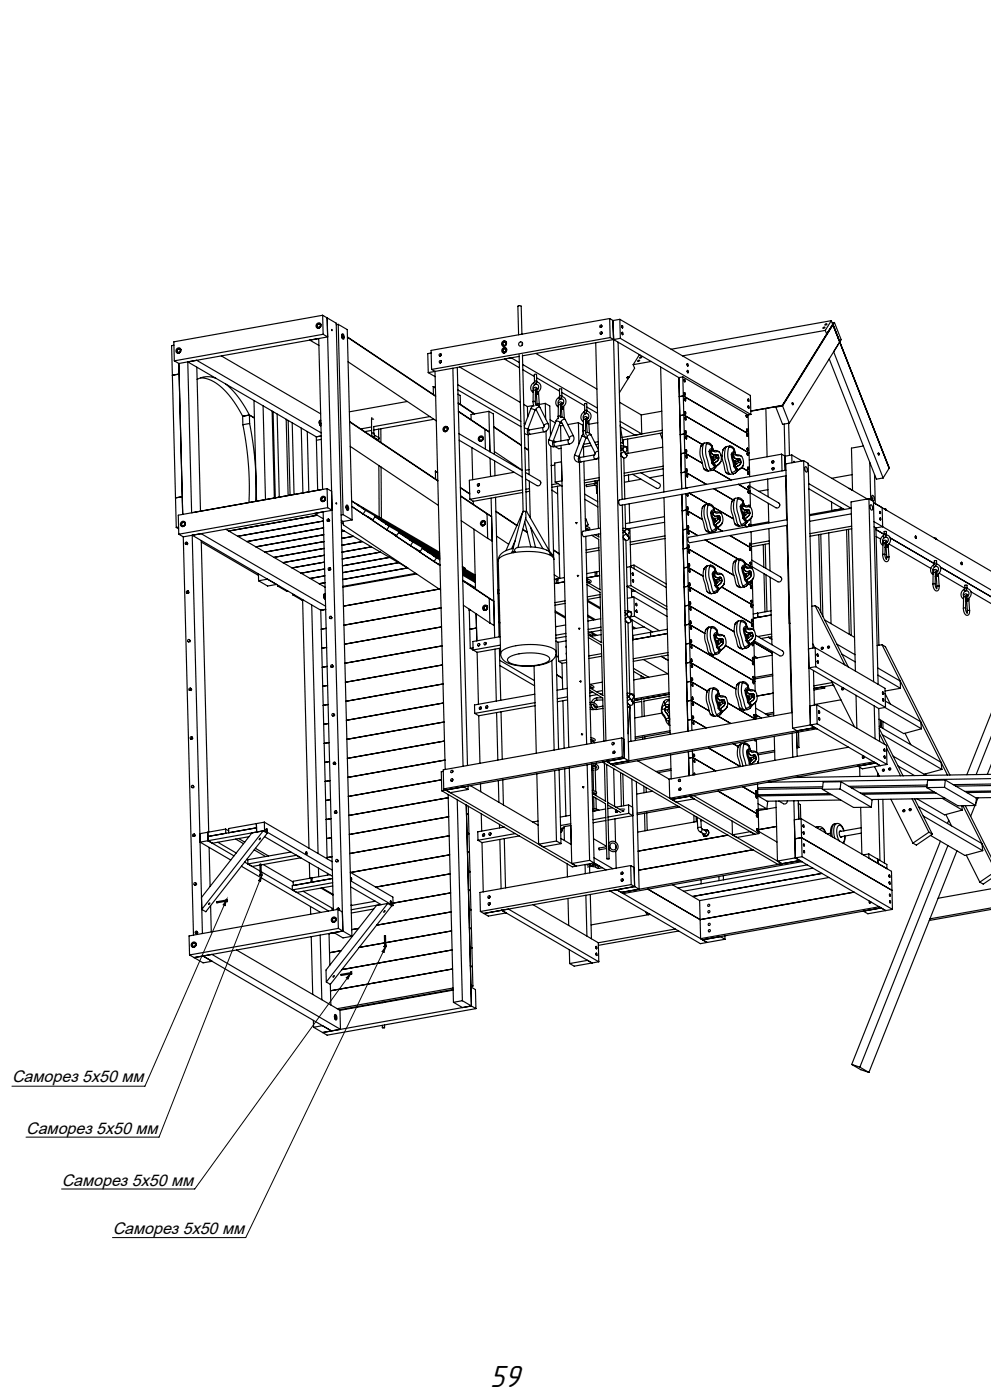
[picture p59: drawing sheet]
<svg xmlns="http://www.w3.org/2000/svg" width="297mm" height="420mm" viewBox="0 0 297 420" stroke-linecap="round" stroke-linejoin="round" font-family="sans-serif">
<defs><g id="words">
<text font-size="9.5" x="146.8" y="416.1">59</text>
<g font-size="5">
<text x="3.6" y="324.7">Саморез 5х50 мм</text>
<text x="7.8" y="340.1">Саморез 5х50 мм</text>
<text x="18.5" y="355.7">Саморез 5х50 мм</text>
<text x="33.8" y="370.2">Саморез 5х50 мм</text>
</g>
</g></defs>
<g fill="none" stroke="#000" stroke-width=".35">
<path d="M95.1 97.7l.1 .8M95.1 98.1l.4 .2M95.1 98.1l.6 .2M95.1 98.1l.3 .3M95.4 98.4h.1M95.5 98.3h.2M95.6 97.2l.6 .1-.2-.1M96 97.3l-.5-.2-.4 .4v.6M96 97.3v.6M96 97.3l.1 .6M96 97.9l-.5 .4M96 97.9l.1 .1"/>
<path d="M96 97.1l-.8 .3M96.1 98l-.4 .3M96.7 94.6l4.1 2.4 4.7 183.9M96.7 94.6l.1 5.7M96.7 94.6l-44.6 7.9 .1 5.8M99.4 98.8l.1 .4zM101.4 97.3l2.7 1.6 1.4 57.1M101.4 97.3l-.6 .1M101.4 97.3l1.4 57.1M179.9 98.2h.1M180.2 97.6h.1M180.3 97.6l.1 .4-.5 .2"/>
<path d="M180.3 99.6l.1 .3-.2 .3M182.7 95.6l-53.5 9.5 .1 5.7M182.7 95.6l.2 5.7M182.7 95.6l1 .6M183.7 96.2l.2 5.7M183.7 96.2l3.4 131.3M185.8 95.8l.1 5.7M185.8 95.8l-2.1 .4M185.8 95.8l39.1 22.8 .1 5.7M186.3 97.9l.2 .5M186.4 97.7a.29 .29 0 0 1 .3 .3 .29 .29 0 0 1-.2 .3zM186.5 99.7l-.1 .4 .2 .3"/>
<path d="M186.5 97.7l-.2 .2M186.5 99.7a.29 .29 0 0 1 .3 .3 .29 .29 0 0 1-.3 .3zM186.5 99.7h.1M186.6 98.4h-.1M246.7 98.3l.5-.1a.3 .3 0 0 1-.2 .3 .3 .3 0 0 1-.3-.2zM247.3 97.4l.4-.2a.25 .25 0 0 1-.1 .3 .25 .25 0 0 1-.3-.1zM247.3 99.1l-42.7 7.7M247.3 99.1l.5 1.2M249.1 96.2l17.4 44.3-1.8 2.9M249.1 96.2l-48 8.6M249.1 96.2l-1.8 2.9M249.6 97.3l16.9 43.1"/>
<path d="M249.6 97.3l-15.1 24.4M249.6 97.3l-15.1 24.3M249.6 97.5h-.1M250.1 96.7l-15.6 25.1M250.1 96.7l2 5.2-.4 .7M250.1 96.7l-.7 .2M52.1 103.6l-.7 .1 1.2 45.7M52.2 108.3l1.4 .7M53.1 105.2l.1 .8M53.1 105.6l.6 .2M53.1 105.6l.1 .1M53.2 105.6l.4 .3"/>
<path d="M53.4 105.9l.1 .1M53.6 109l1.2 45.3-.2-5.3-2 .4M53.6 104.7l.6 .2M53.7 112.2l-2 .4M54 104.8l-.5-.2-.4 .4v.6M54 104.8v.6M54 104.8l.1 .1M54 105.4l-.4 .4h.1M54 105.4l.1 .1M54 104.6l-.8 .3M54.1 104.7l.1 .1M54.1 105.5l-.4 .3"/>
<path d="M54.1 104.9v.5M58.9 108.1l37.3 21.8M59 110.1l1.1 43.3M60.1 113.4a11.7 11.7 0 0 1 8.5 5.1l1.9 2.6 2.2 3.8M64.7 113.5a6.4 6.4 0 0 0-5.6 .3M66.3 106.8l29.8 17.3M67.6 115.2a28.1 28.1 0 0 1 7.1 9.3M92.8 102l2.8 1.6M95.5 101.6l1.2 45.2-39 7M96.8 100.3l-44.6 8M96.8 100.3l1.4 .8M98.2 101.1l-.2-5.7 4.8 183.9"/>
<path d="M98.2 101.1l-44.6 7.9M102.4 100.9l.2 .5M102.5 100.4l-.1 .4M102.5 100.4l.3 .2v.9M102.5 100.4h-.1M102.5 100.2a.92 .92 0 0 1 .3 1.5l-.4-.8zM102.6 101.4h-.1M102.6 101.4l.2 .1M102.8 101.5l-.2 .1M104.1 101.1l26.5 17.7M104.1 101.2l26.5 17.7M104.3 108.5l26.4 17.8"/>
<path d="M128.3 111.8l2.1 1.2M129.2 105.9l-1 .2 .1 5.7M129.3 110.8l1.1 .6 3 119.4M129.8 116l.1 2.3M129.8 116l.7 .4M129.8 116l.7 .3M131.7 106.8h.1M131.8 108.8h.1M132.1 106.2h.1M132.1 106.2l.1 .4-.5 .2M132.1 108.2l.2 .4-.5 .2M135.7 110.5l3.1 119.4"/>
<path d="M137 110.2l3.1 119.5M137.2 115.4l18.9 11M137.2 117l18.9 11M137.3 118.3l.6 .3 .1 2.7M137.7 110.1l18.2 10.6M150.7 103.1l.1 .7M150.7 103.5l.6 .2M150.7 103.5h.1M150.7 105.1l.2 .8M150.7 105.5l.5 .2M150.7 105.5l.7 .3M150.8 103.5l.3 .4-.1-.1"/>
<path d="M150.8 105.5l.4 .4-.2-.1M151.2 107.7l4.5 2.6M151.2 105.7l.2 .1M151.2 102.6l.6 .1-.2-.1M151.3 104.6l.5 .2M151.6 102.7l-.5-.2-.4 .4v.6M151.6 102.7v.6M151.6 102.7l.1 .6M151.6 103.3l-.5 .4h.2M151.6 103.3l.1 .1M151.6 104.8l-.4-.2-.5 .3v.6M151.6 104.8v.5"/>
<path d="M151.6 104.8l.2 .5M151.6 102.5l-.8 .3M151.6 105.3l-.4 .4M151.6 105.3l.2 .1M151.7 103.4l-.4 .3M151.7 104.5l-.8 .3M151.7 104.7h.1M151.7 105.5l-.3 .3M153.2 107.3l2.4 1.5M155.6 106.4l1.2 47.1M155.6 106.9l-27.3 4.9M156.4 100.3l-.2-8.4-.6-.2-.4 .2 .2 8.5"/>
<path d="M156.5 102.9v.6M156.6 106.4l1.2 47M156.7 109.4l22.3 13M156.7 110.9l3.5 2M159.8 117.2v.2M159.8 117.1a.7 .7 0 0 1 .5-.9 .7 .7 0 0 1 .9 .6l-.2-.1a.75 .75 0 0 0-.5 .6 .75 .75 0 0 0 .3 .7l.5 .2 .1-.7M159.8 117.1l.7 .1M159.8 117.1v3.4M159.9 114.8a1.67 1.67 0 0 0-.1 2.9M159.9 114.8l.4 .6M160.2 114.4l-.3 .4M160.3 115.4l-.5 .7v.8"/>
<path d="M160.5 117.2l-.1 3.3M160.6 116.8l-.1 .4M160.6 106l18.3 10.7M160.6 116.8h-.1M160.6 118.2l-.1 .2M160.6 115.1l-.3 .3M160.7 114.7a1.5 1.5 0 0 1 1.4 1.3 1.5 1.5 0 0 1-1.1 1.6l-.1-.3a1.64 1.64 0 0 0 .3-1.8l-.5-.3zM160.7 118.2l.3 3M160.8 113.3l6.9 4M160.8 118.2h-.3M160.9 114.4l-.1 .2M160.9 114.4l-.1-2.1h-.4l-.3 .1 .1 2"/>
<path d="M160.9 114.4h-.7M160.9 116.6a.97 .97 0 0 0 .3 1.6M161.4 117.8l.2 3.4M167.5 119.2a1.67 1.67 0 0 0-.2 2.9M167.5 119.2l.3 .6M167.7 118.8l-.2 .4M167.8 119.8l-.5 .7 .1 .8M168.2 119.5l-.4 .3M168.2 119a1.5 1.5 0 0 1 1.4 1.4 1.5 1.5 0 0 1-1.1 1.6l-.1-.3a1.64 1.64 0 0 0 .3-1.8l-.5-.3zM168.4 117.7l6.8 4M168.4 118.8v.2M168.4 118.8l-.1-2.1-.3-.1-.3 .2v2"/>
<path d="M168.4 118.8h-.7M178.5 102.8l3.1 119.4M179.9 100.2h.3M182.9 101.3l20.6 12M182.9 101.3l-53.6 9.5M185.2 102.7l1.2 47.1M185.9 101.5l-29.3 5.2M185.9 101.5l39.1 22.8M187.9 113.2l.5-.2a.27 .27 0 0 1-.1 .4 .27 .27 0 0 1-.4-.2zM188.1 113.4l.1 .2M188.5 113.3h-.6M188.6 113v.1"/>
<path d="M189.8 109.4l.4 1.1-4.6 7.3M191.1 108.2l.6-.1a.3 .3 0 0 1-.2 .3 .3 .3 0 0 1-.4-.2zM191.7 107.3l.5-.2a.25 .25 0 0 1-.2 .3 .25 .25 0 0 1-.3-.1zM191.7 106.5l-1.9 2.9M195.2 108.4l-5.4 1M198 110.1l1 37.5M203.5 113.3l.8 33.3-.1-4.8 1.2-.2 6.3 3.7M203.6 119l1.2-.2 19.5 11.4M204.6 113.1l-1.1 .2M204.6 113.1l.6 22.8M204.6 113.1l19.6 11.4M205.1 113.8l-.1 .5 .3 .2"/>
<path d="M205.1 113.8a.29 .29 0 0 1 .3 .3 .29 .29 0 0 1-.2 .3zM205.2 113.8h-.1M205.2 117.8a.29 .29 0 0 1 .3 .3 .29 .29 0 0 1-.3 .3zM205.2 117.8l-.1 .3 .2 .4M205.3 119.6l-.1 .4 .2 .2M205.3 119.6a.29 .29 0 0 1 .3 .2 .29 .29 0 0 1-.3 .3zM205.3 119.5v.1M205.3 118.5h.1M205.9 111.4l.3 .4M206 109.1a.29 .29 0 0 1 .3 .3 .29 .29 0 0 1-.3 .3zM206 109.1l-.1 .3 .3 .4M206.1 111.1a.29 .29 0 0 1 .3 .3 .29 .29 0 0 1-.3 .3z"/>
<path d="M206.1 111.1l-.2 .3M224.2 119.7l-.1 .5 .3 .2M224.2 119.7a.29 .29 0 0 1 .3 .3 .29 .29 0 0 1-.2 .3zM224.3 119.7h-.1M248.5 107.7l14.1 36.1 2.1-.4M249.8 105.5l14.9 37.9M251.7 102.6l-15.1 24.3M72.7 124.9l.1 2.5M72.8 127.4a94.4 94.4 0 0 1 1.8 23.4M74.7 124.5l.1 2.5M74.7 124.5l1.6 .9M74.7 124.5l-2 .4"/>
<path d="M74.8 127a94.4 94.4 0 0 1 1.8 23.4M74.8 127l-2 .4M76.1 120.1l.8 30.3M78.8 121.7l.8 28.2M81.6 123.3l.6 26.1M81.8 123.5l.7 25.9M83.1 124.2l.6 24.9M85.8 125.8l.6 22.9M86.4 126.1l.5 22.5M87.6 126.8l.5 21.5M90.3 128.4l.5 19.5M92.1 129.5l.5 18.1"/>
<path d="M94.8 131.1l.4 16M94.8 131.1l-38.5-22.5 1.1 45.2M95.7 126.9l.1 .5M95.8 126.4l-.1 .4M95.8 126.4l.4 .6M95.8 126.4h-.1M95.8 127.4h.1M95.8 127.4l.3 .1M96.1 127.5h-.2M96.2 126.3l-.1-.1a.9 .9 0 0 0 0 1.5h.1M96.2 127.2l-.1 .3M96.3 130.8l-1.5 .3"/>
<path d="M96.3 131.8l-1.5 .3M104.8 126.4l26.4 17.8M104.8 126.6l26.4 17.7M105 133.9l26.4 17.7M111.3 125.8l.1 4.2M111.4 128.1l-3.3 .6M111.4 129.1l-2.1 .4M111.4 130l.4 1.1M111.5 125.3l-.2 .5M111.8 131.1l1.4 .8 .4-.2-.1-.4M112 125.8h-.7M112 128v2"/>
<path d="M112 130l.2 .5M112 130h-.6M112.2 130.5l1.3 .8M112.2 130.5l.1 .4-.5 .2M113.5 128.7v2.6M113.5 131.8v.5M113.5 139.7l.1 15.4M114.1 128.6l.1 4.1M122.1 120.4l-17.4 3.1M128.8 125l-16.8 3M130 125.8l-18 3.2M133.1 128.6l.1 .9"/>
<path d="M133.1 129.1l.5 .2M133.1 129.1l.7 .3M133.2 129.1l.4 .4M133.4 129.4l.1 .1M133.6 129.3l.2 .1M133.6 128.2l.6 .2M134 128.4l-.4-.2-.5 .4v.5M134 128.4l.1 .6M134 128.4l.2 .5M134 129.2l-.2 .2M134.1 129l-.5 .3M134.1 129h.1"/>
<path d="M134.1 128.1l-.5 .1-.4 .3M134.1 128.3l.1 .1M137.3 120.9l4.9 3.3M137.3 121l4.8 3.2M137.4 123.4l9.3 6.2-1.4-.8M137.4 123.5l7.9 5.3M137.6 130.1l18.9 11M137.6 132.1l18.9 11M141.4 134.3l.3 9.6M143.7 131.6l.1 .8M143.7 132l.6 .3M143.7 132l.1 .1"/>
<path d="M143.8 132l.4 .4-.2-.1M144.2 131.1l.6 .2M144.6 131.3v.5M144.6 131.3l-.5-.2-.4 .3v.6M144.6 131.3l.1 .5M144.6 131.8l-.4 .4 .1 .1M144.6 131.8l.1 .1M144.6 131l-.8 .3M144.7 131.1l.1 .1M144.7 132l-.4 .3M145.3 128.8l.2 5.9M146.5 123.4l1.4 .8 .3 12.1"/>
<path d="M146.5 123.4l.3 12.1M146.5 123.4l-5.3 1v1.5M146.9 137.5l.1 5.4M148 128l8.3 5.6M148 128.1l8.3 5.6M148.2 135.5l8.3 5.5M148.2 138.3l.1 4.4M157 121.3l1.1 .7M157.1 127l.3 .2M157.1 128.4l1.1 .4M157.2 129.9l.6 .4 .7 .1M157.3 134.2l1.1 .8"/>
<path d="M157.3 134.4l1.1 .7M158.1 122v3.1M158.2 128.8v.3M158.2 129.1a.93 .93 0 0 0 .3 1.3M158.2 128.6v.4M158.3 130.4l.3 12M158.6 129a.93 .93 0 0 0 .3 1.3M159.1 122.6l1.3 .5M159.1 122.6l-2 5.2M159.8 120.5l.2 1.4M159.8 120.5h.6M159.9 121.6l-1.8 .4"/>
<path d="M159.9 121.6l-.8 1M160.4 123.1l-2.2 5.7M160.4 120.5l.2 1.1M160.6 121.5l.7 .2 .5 .5M160.7 122.8l-.3 .3M160.7 122.8l2.4 5M161 121.2v.3M161 121.4l-.3 .1M161.6 121.2v.7M161.6 121.2h-.6M161.8 122.2a.88 .88 0 0 0-1.1 .6M161.8 122.2l2.5 5"/>
<path d="M162.9 128.2a.93 .93 0 0 0 .2 1.3M162.9 128.2l-4.7 .9M163.1 129.5l-4.6 .9M163.1 127.8l-.2 .4M163.4 121l1.4 .8 .2 8.9M163.4 121l.1 4.6M163.4 121l-1.8 .3M163.6 129.3l.9 35.8M164.3 127.2a.88 .88 0 0 0-1.2 .6M164.3 127.2a1.69 1.69 0 0 1-1.2 2.3M164.5 132a1.44 1.44 0 0 0 1.5 2M164.5 132l1.2 .5"/>
<path d="M164.9 125.9l1.5 1M165.1 133.9l.8 33.5M165.2 139.6l.2 .1M165.2 139.7h.1M165.7 132.5l.1 .2M165.8 132.7a.93 .93 0 0 0 .2 1.3M165.9 132.1l.7 .5M166.2 132.6a.93 .93 0 0 0 .2 1.3M166.3 139.5l-1.1 .2M166.3 134l1.2 .6 .7-.1M166.7 126.2l1.2 .4M166.7 126.2l-2.2 5.8"/>
<path d="M167.3 124.9l.1 .7M167.3 124.9h.6M167.3 125.4l-.6 .8M167.3 121.5v.3M167.3 121.5a.7 .7 0 0 1 .5-.9 .7 .7 0 0 1 .9 .6l-.1-.1a.75 .75 0 0 0-.5 .5 .75 .75 0 0 0 .3 .8l.4 .2 .1-.7M167.3 121.5h.7M167.3 121.5v3.4M167.6 127.5l.4 .3M167.9 124.9l.1 .3M168 125.2l.9 .1 .5 .6M168 127.8l.1 4.5M168 121.5l-.1 3.4"/>
<path d="M168.1 121.2l-.1 .3M168.1 122.6l-.1 .2M168.1 133.6l2.4 90.6M168.2 126.5h.1M168.2 126.5l2.5 4.9M168.3 138.5l-2.1 .4 .2 5.7M168.3 122.6l.1 2.6M168.4 122.6h-.4M168.4 121a.97 .97 0 0 0 .3 1.6M168.5 127l-.6-.2-2.2 5.7M168.8 127.6l-.8 .2M168.9 122.2l.2 3.3"/>
<path d="M169.4 125.9a.88 .88 0 0 0-1.2 .6M169.4 125.9l2.5 4.9M170.4 131.9a.93 .93 0 0 0 .3 1.3M170.4 131.9l-4.6 .8M170.7 133.2l-4.7 .8M170.7 131.4l-.3 .5M171.9 130.8a.88 .88 0 0 0-1.2 .6M171.9 130.8a1.69 1.69 0 0 1-1.2 2.4M172.2 136.6a1.44 1.44 0 0 0 1.5 2M172.2 136.6l1.3 .5M173.3 126.8l.2 6.4M173.3 126.8l1.4 .8"/>
<path d="M173.3 126.8l-3.2 .6M173.5 137.1v.2M173.5 137.3a.93 .93 0 0 0 .2 1.3M173.6 136.7v.6M173.6 138.6l2.2 84.7M173.9 137.2a.93 .93 0 0 0 .3 1.3M174.4 130.8l1 .4M174.4 130.8l-2.2 5.8M174.7 127.6l.1 2.6M174.8 129.3a1.76 1.76 0 0 0 1.3 2.1M174.8 129.3h.7M174.8 127.6h-.1"/>
<path d="M174.8 133.4l.1 3.6M174.9 125.9v.3M174.9 125.9a.7 .7 0 0 1 .4-.9 .7 .7 0 0 1 .9 .6l-.1-.2a.75 .75 0 0 0-.5 .6 .75 .75 0 0 0 .3 .8l.4 .2 .1-.7M174.9 125.9h.6M174.9 125.9l-.1 3.4M174.9 130.1l-.5 .7M175 138.4l.5 20.8M175 123.6a1.67 1.67 0 0 0-.1 2.9M175 123.6l.3 .6M175.2 123.2l-.2 .4M175.3 124.2l-.5 .6 .1 .9M175.5 129.3l.2 1.2"/>
<path d="M175.5 129.8h.9l.7 .7M175.5 125.9v3.4M175.6 125.6l-.1 .3M175.6 131.3l-2.1 5.8M175.6 125.6h.1M175.7 127l-.2 .1M175.7 123.9l-.4 .3M175.7 123.4a1.5 1.5 0 0 1 1.4 1.4 1.5 1.5 0 0 1-1.1 1.6l-.1-.3a1.64 1.64 0 0 0 .4-1.8l-.6-.3zM175.8 127l.2 2.7M175.8 127.4l-.3 .1M175.9 122.1l3.2 1.9M175.9 126.9l-.4 .1"/>
<path d="M175.9 123.2v.2M175.9 123.2v-2.1l-.4-.1-.3 .2v2M175.9 123.2h-.7M175.9 125.4a.97 .97 0 0 0 .3 1.6M176.4 126.6l.3 3.4M176.9 132.9l-2 .4M177.1 130.5a.88 .88 0 0 0-1.2 .6l2.5 4.9M177.1 130.5l2.3 4.5M177.2 133.7l-2.3 .4M178.1 136.5a.93 .93 0 0 0 .3 1.3M178.1 136.5l-4.6 .8M178.4 137.8l-4.7 .8"/>
<path d="M178.4 136l-.3 .5M179.1 126.8l-2.6 .5M179.3 132.5l-1.1 .2M179.3 133.3l-.7 .1M179.4 135.3l-.8 .3-.2 .4M179.4 137.2l-1 .6M179.4 137.6l-.8 .1M185.7 120.7l6.5 3.8M185.9 127.5l.8 5.4M185.9 128l4.4 2.5M186 132.8l.8 .2M186 133.8l.9 .1"/>
<path d="M186.1 134.3l.6 .6M186.1 136.5l.5 .7M186.3 132.8h.3M186.4 136.9h-.3M186.6 137.2h.1M186.7 134.9l-.6 .2M186.7 134.9l.4 .6M186.8 132l.1 1.9M186.8 134.4l-.3 .4M186.9 133.9v.2M186.9 134.1l-.1 .3M186.9 137.4l.4 12.3"/>
<path d="M187.1 135.5l-1 .6M187.1 135.5l.5 .7M187.2 133.9l.6 .2M187.2 133.9l-.3 .1M187.2 133.9l-.3 .2M187.4 136l.4 .5M187.5 135.7l.3 .8M187.5 136.1l.3 .6M187.8 134.3l-.5-.2-.5 .3M187.8 134.3l.2 .7M187.8 136.5l.1 .2M187.8 134.1v.2"/>
<path d="M187.8 134.1l.2 .4v.5M187.9 136.7a.71 .71 0 0 1-.5 .7 .71 .71 0 0 1-.8-.2M188 135l-.7 .9M188.1 131.7l.1 4.3M192.2 124.5l.1 5.7-6.4-3.8M197.8 130l.7 1.8M198.3 123.4l-6.1 1.1M198.5 129.1l-12.1 2.1M198.5 129.9l-11.9 2.1M198.6 134.2l-10.9 1.9M198.8 139.9l-11.7 2.1M203.7 124.7l1.2-.2 19.6 11.4"/>
<path d="M203.9 130.4l1.2-.2 5.3 3.1M205.2 123.8l.2 .4M205.2 135.9l5.3 3.1M205.2 135.9l.3 10.5M205.2 135.9l-1.2 .2M205.3 123.5a.29 .29 0 0 1 .3 .3 .29 .29 0 0 1-.3 .3zM205.3 129.5l.3 .4M205.4 123.5l-.2 .3M205.4 125.3l-.1 .4 .3 .2M205.4 125.3a.29 .29 0 0 1 .3 .2 .29 .29 0 0 1-.2 .3zM205.5 125.3h-.1M205.5 129.2a.29 .29 0 0 1 .3 .3 .29 .29 0 0 1-.3 .3z"/>
<path d="M205.5 124.2h-.1M205.5 135.2l.2 .4M205.5 129.2l-.2 .3M205.6 131a.29 .29 0 0 1 .3 .3 .29 .29 0 0 1-.3 .2zM205.6 131l-.1 .3 .2 .4M205.6 134.9a.29 .29 0 0 1 .3 .3 .29 .29 0 0 1-.3 .3zM205.6 129.9h.1M205.6 134.9l-.1 .3M205.7 136.7a.29 .29 0 0 1 .3 .3 .29 .29 0 0 1-.3 .3zM205.8 136.7l-.2 .3 .3 .4M205.8 135.6h-.1M210 134a12.1 12.1 0 0 0 1 6.7"/>
<path d="M210 133.9v.1M210.8 133.4l-.2 .6a16 16 0 0 0 1.2 6.7l.1 .3M210.8 133.4l-.8 .6M211 133l-.9 .9M211 133l-.2 .4M211.7 133.2a9.4 9.4 0 0 0 .6 5.9l.6 1.7M211.7 133.2a1.57 1.57 0 0 1 1.7 1M212 132.8l.9 .3 .5 .7M212 132.8l-1 .2M212 132.8l-.3 .4M212.5 135.4l.9 3.5M212.5 135.4l.4 .2"/>
<path d="M212.9 135.6l.8 3.2M212.9 135.3l.1 .2M213 135.2l.1 .3M213 135.5a1.08 1.08 0 0 0 1.3 1M213 135.5l-.1 .1M213 135.2l-.1 .4M213.1 135.5a1.19 1.19 0 0 0 1.2 1M213.1 135.5h-.1M213.2 137l.5 .1M213.4 138.9l.8 .9M213.4 133.8h.1M213.4 133.8v.4"/>
<path d="M213.4 134.2v.4M213.4 133.8l.3 .9M213.4 134.6l.3 .1M213.4 134.6h.1M213.4 134.6l-.6 .1-.3 .7M213.4 134.6l-.4 .6M213.6 137.5v.4M213.6 137.4l.1 .6M213.7 134.7v.3M213.7 138.8l-.3 .1M213.7 138.8l.4 .6M213.7 135l-.6 .5"/>
<path d="M213.7 135l.2 .4M213.8 137.1a.52 .52 0 0 1 .3 .5 .52 .52 0 0 1-.3 .5l-.1-1M213.8 137.1h-.1M213.8 135.2h.2zM213.9 135.4l1.7 .2M214 135.2h.9l.7 .4M214 135.2h.1M214 139.4l.5 .2v.5M214.1 139.4l.1 .4M214.1 139.4l.2 .6M214.2 139.8l-.6 .7-.7 .3M214.2 139.9h.1"/>
<path d="M214.2 139.9l.1 .1M214.3 136.5a.83 .83 0 0 1 1 .2 .83 .83 0 0 1 .1 1l-1.5 1.6M214.3 140h.1M214.3 136.5h.1M214.3 140l.2 .1M214.3 140l-.4 .8M214.6 137v.3M214.6 137l-.8 .1M214.6 136.4h.5M214.6 137.3l.8 .2M214.6 137.3l-.3 .6-.7 .5M215.1 136.4l.1 .2"/>
<path d="M215.1 136.4l-.5 .6M215.2 136.6l.2 .7M215.2 136.6l-.6 .4M215.4 137.5l-.3 .6-1.2 1.1M215.4 137.3v.2M215.4 137.3h-.8M215.6 135.6h.1M215.6 135.6a3.1 3.1 0 0 1 .4 2.9M216 138.6l-2.1 2.2M216 138.5l-1.5 1.6M216 138.5h.1M216.1 136.6l.3 .2"/>
<path d="M216.7 135a7.4 7.4 0 0 0 .4 5l.4 1.6M217.5 134.3l-.2 .6a15.9 15.9 0 0 0 1 6.8l.1 .2M217.5 134.3l-.8 .7M217.7 134l-.5 .3-.5 .7M217.8 134l-.3 .3M218.4 134.2a9.1 9.1 0 0 0 .4 5.9l.6 1.6M218.4 134.2a1.53 1.53 0 0 1 1.7 1M218.7 133.8l.8 .2 .6 .8M218.7 133.8l-1 .2M218.7 133.8l-.3 .4M219.2 136.3l.7 3.5M219.2 136.3l.3 .2"/>
<path d="M219.5 136.5l.7 3.3M219.5 136.3l.2 .3M219.7 136.2l-.2 .3M219.7 136.6a1.67 1.67 0 0 0 2 1.2M219.7 136.6h-.2M219.7 136.6a1.58 1.58 0 0 0 2 1.1 1.33 1.33 0 0 1-.8 2.2l-.4 .4M219.7 136.6h.1M219.8 138.1l.5 .2M219.9 139.8l.8 1M220.1 135.2v.4M220.1 135.6l.2 .2M220.1 135.6h.1"/>
<path d="M220.1 135.6h-.1a.69 .69 0 0 0-.8 .7M220.1 135.6l-.5 .6 .1 .4M220.1 134.8v.4M220.1 134.8l.2 1M220.2 138.7v.3M220.2 138.5l.1 .7M220.2 139.8h-.3M220.2 139.8l.4 .6M220.3 138.3a.53 .53 0 0 0-.1 .6 .53 .53 0 0 0 .4 .3l-.2-.9M220.3 138.3h.1M220.3 135.8l.1 .3M220.4 136.1l-.7 .5"/>
<path d="M220.4 136.1l.3 .5M220.4 138.3h.8M220.6 136.4l.9 .1 .8 .4M220.6 136.5l.1 .1M220.7 136.6l1.6 .3M221.2 138.3l.1 .3M221.3 138.6l.7 .2M221.3 138.6h.7M221.3 138.6l-.4 .5-.7 .5M221.7 137.8l.2 .2M221.7 137.8l-.5 .5M221.9 138l.1 .6"/>
<path d="M221.9 138l-.7 .3M222 138.8l-.3 .6-1.2 .9M222 138.6v.2M222.3 136.9v.1M222.3 137a3.1 3.1 0 0 1 .4 2.7M222.7 139.7l-1.7 1.4M222.7 139.7l-.6 .8-1.7 1.4M222.7 139.7h.1M223.7 124.5l-.1 .4 .3 .3M223.7 124.5a.29 .29 0 0 1 .3 .3 .29 .29 0 0 1-.2 .3zM223.8 124.5h-.1M223.8 128.7v.5l.2 .2"/>
<path d="M223.8 130.2v.4l.2 .3M223.9 128.7a.29 .29 0 0 1 .3 .3 .29 .29 0 0 1-.3 .3zM223.9 130.2a.29 .29 0 0 1 .3 .3 .29 .29 0 0 1-.3 .3zM223.9 128.7h-.1M223.9 130.2h-.1M224 135.9l-.1 .5 .3 .2M224 134.4a.29 .29 0 0 1 .3 .3 .29 .29 0 0 1-.3 .3zM224 135.9a.29 .29 0 0 1 .3 .3 .29 .29 0 0 1-.3 .3zM224 134.4l-.1 .4 .3 .3M224.1 135.9h-.1M224.2 124.5l.4 17.1M224.3 121.8a.29 .29 0 0 1 .3 .3 .29 .29 0 0 1-.3 .2z"/>
<path d="M224.3 121.8l-.1 .3 .2 .3M225 124.3l-.8 .2M229.5 122.6l.4 14.4M231.8 138.3l.1 .4-.5 .2M232.5 122.1l2 5.2 2.1-.4M232.6 122l-.1 .1M234.2 136.3l-9.7 1.7M234.2 136.3l1.1 .6 2-.4M234.2 136.3l.2 5M234.5 121.6l-9.5 1.7M234.5 121.6v.1M234.5 121.7l-9.5 1.7"/>
<path d="M234.5 121.8l2.1 5.1M234.5 121.8l-2 .3M235 127.2l.4 13.9M236.4 127l.2 9.6M237.3 136.5l3.1 1.8M237.3 136.5l.1 2.3M237.5 120.8a.29 .29 0 0 1 .2 .3 .29 .29 0 0 1-.2 .3zM237.5 120.9l.1 .4zM238.1 138.7l-.2-.3v.3l.1-.2 .1 .2M240.9 138.2l2 79.3 20.9 12.2M240.9 138.2l1.3 .8 1.4 55.4M240.9 138.2l-5.4 1 2 79.2"/>
<path d="M242.2 139.4l17.7 10.3M258.7 133.8l-3.5 .6 .3 12.7M260.7 138.7l.3 11.2M263.2 135.9a.29 .29 0 0 1 .3 .3 .29 .29 0 0 1-.2 .2zM52.6 149.4l.2 8.8M52.8 158.2l.7 .5M53.5 158.1l-.7 .1M54.4 157.2l.2 .8M54.4 157.6l.5 .2M54.4 157.6l.6 .3M54.5 157.6l.4 .4M54.7 157.9l.2 .1"/>
<path d="M54.9 157.8l.1 .1M55 156.7l.5 .2M55.3 156.9l-.4-.2-.5 .3v.6M55.3 156.9v.5M55.3 156.9l.2 .5M55.3 157.4l-.4 .4M55.3 157.4l.2 .1M55.4 156.6l-.8 .3M55.4 156.7l.1 .1M55.4 157.6l-.4 .3M67.7 158.8l29.7 17.4M94.2 154l2.7 1.6"/>
<path d="M95.1 154.6l-26.5 4.7M96.4 149.7l.1 .8M96.4 150.1l.6 .3M96.4 150.1l.2 .1M96.5 150.1l.4 .4M96.7 150.4l.1 .1M96.9 153.6l3 119.5M96.9 156.3l-25.6 4.6M96.9 149.2l.6 .2M97 158.4l-23 4.1M97.3 149.4l-.5-.2-.4 .3v.6M97.3 149.4v.5"/>
<path d="M97.3 149.4l.2 .5M97.3 149.9l.1 .1M97.3 149.9l-.4 .4 .1 .1M97.3 149.1l-.7 .3M97.4 149.2v.1M97.4 150.1l-.4 .3M97.4 149.3h.1M98 146.6l1.4 .8M98 146.6l-44.6 8 .2 5.7M98 146.6l.2 5.7M98.1 156.3l.2 .1M98.2 152.3l1.3 .8-44.6 8"/>
<path d="M98.2 152.3l-44.6 8M98.5 156.3l.2 .2M98.5 155.7l.1 .4-.3 .3M98.6 156l.3 .2M100.8 150.8l.1 .4zM102.3 156.1l.6 .3M102.3 156.7l.6 .4M102.3 158.8l19.9 11.6M102.8 154.4l-.6 .1M102.8 154.4l2.7 1.6M102.9 156.4v1l29.1 19.6M103.2 159.3l-.8 .2"/>
<path d="M103.7 152.3l.2 .5M103.8 151.8l-.1 .4M103.8 151.8l.3 .1 .1 .6-.1 .4M103.8 151.8h.1M103.9 151.6a.92 .92 0 0 1 .2 1.5l-.4-.8zM103.9 152.8h.1M103.9 152.8l.2 .1M104.1 152.9h-.1M105.5 156l-2.6 .4M107.1 151.3l.5 .4M107.1 151.3l.6 .4zM107.7 151.7h-.1"/>
<path d="M108.6 152.3l.6 .4M108.6 152.3l.6 .4zM108.8 154.2l3 1.7M108.8 154.2l-3.4-2.3 26.5 17.8M109.6 153.1l-4.2-2.8 26.4 15.4M109.6 153.1l22.2 13M109.6 153.1l-.8 1.1M110.2 155l1.5 1M110.5 155.2h.1M112.4 155l4.2 2.8M112.4 155l19.4 11.3M112.4 155l-.7 1.1"/>
<path d="M114.2 156.1l.6 .3M114.2 156.1l.6 .3zM114.2 140.1l.1 15.4M115.7 157.1l.6 .4M115.7 157.1l.6 .4zM116.6 157.8l15.2 8.9M116.6 157.8l-.7 1.2 3 1.7M117.3 159.8l1.5 1M119.5 159.7l-.7 1.2M119.5 159.7l4.2 2.9M119.5 159.7l12.3 7.2M130.5 141.3v2.4"/>
<path d="M130.5 141.3l.6 .5M130.5 141.3l.6 .4M138 146.2l2.8 1.9M138 146.4l2.8 1.8M138 148.7l9.3 6.3-1.3-.8M138 148.9l8 5.3M138.2 156.2l8 5.3M140.8 149.8l1 .6M141.8 150.4l.1 .9M142 158.8l.5 17.9M143.2 145.7h.1M143.2 147.8h.1"/>
<path d="M143.5 145.1h.1M143.6 145.1l.1 .5-.5 .1M143.6 147.2l.1 .4-.4 .2M144.3 157l.2 .7M144.3 157.4h.2M144.3 157.4l.7 .2M144.4 157.4l.4 .3M144.6 157.7h.2M144.9 156.5l.5 .1M145.2 156.6l-.4-.2-.5 .4v.6M145.2 156.6v.6M145.2 156.6l.2 .6"/>
<path d="M145.2 157.2l-.4 .3 .2 .1M145.2 157.2l.2 .1M145.3 156.3l-.8 .4M145.3 156.5l.1 .1M145.3 157.3l-.3 .3M146 154.2l.2 7.3M147.2 149.4l1.1 41.9M148.5 149.2l1.1 41.9M148.6 153.4l6.3 4.2M148.6 153.5l6.3 4.2M154.1 141.7l-13.4 2.4 .1 5.7M156.6 147l-15.8 2.8"/>
<path d="M156.6 147.7l-14.8 2.7M156.6 158.9l1.4 .9M156.7 158.8l1.3 .9M156.7 153.6l-5.1 11.6M156.7 153.6l-3.2 12.1M156.7 153.6h.1M157.3 156.6l1.8 7.5M157.5 153.4l-.8 .2M157.5 153.4l.1 2-2.4 8.9M157.5 153.4l.4 .1 7.4 12.9M157.5 141.7l4.3 2.5a.84 .84 0 0 1 .2 1.1 .84 .84 0 0 1-1.1 .4l-3.4-2M157.5 155.6l5.2 9"/>
<path d="M158.5 140.9l-1 .2M158.6 144.3l.3 11M158.7 146.6l-1.1 .2M158.7 147.4l-1.1 .2M159 158.2l1.5 6M165.4 147l1.7 1.2M166.4 144.6l2.1 1.2M167.1 145.9l.7 27.6-1.7-1.1M167.2 145.1l-1.8 .3M168.2 145.7l-2.8 .5M168.4 144.3l-2 .3M172.6 156.9l.2 .2"/>
<path d="M172.7 156.8h.3M175.2 148.2l3.9 2.3M175.3 149.8l3.9 2.3M175.4 155.6l.2 .2-.2 .3M175.5 157.8a1.02 1.02 0 0 1 1.2 1l-1.2 .1M175.5 158.4l.8 .3M175.6 155.7l.7 1.8-.6 .2-.2-.5M175.7 145.5l.1 .5 2.5-.5M175.7 145.5h.1M175.7 158.9l.4 .2M178.2 144.3l.3 .2M178.2 145l-2.5 .5"/>
<path d="M178.2 145l.1 .5M178.3 145.5l.4 .2M178.5 144.3a.39 .39 0 0 0-.2 .4 .39 .39 0 0 0 .2 .3l.4-.1M178.6 145h.1M178.7 145.7l.1 2.2M178.7 145.7l.3 .3M179 144.9h-.1M179 144.6v.7l-.8-.3M179 145.9l.3 12.6M179.1 147.7l-.3 .2 .3 .2M179.1 145.5l-.4 .2M179.4 144.1l-.4 .8"/>
<path d="M179.6 143.3l-4.5 .8M179.6 144.1l-4.5 .8M180 158.4l-5.3 1a1.16 1.16 0 0 0 .3 1.6l5-.9M186.5 151.5l2 76.7-2-1.1M186.7 158.5l.8 .2M186.7 159l.6 .7M187.3 159.7l-.6 .2M187.3 159.7l.4 .5M187.3 151.4l.2 7.3M187.4 159.1l-.3 .4M187.5 158.7l-.1 .4M187.8 158.6l.7 .2"/>
<path d="M187.8 158.6l-.3 .1M187.8 158.6l-.3 .2M188.4 142.5v1.9M188.4 159l-.5-.1-.5 .2M188.4 159l.2 .7M188.5 158.8l-.1 .2M188.5 158.8l.2 .4-.1 .5M188.6 151.1l.1 5.8M188.6 159.7l-.6 .9M188.8 158.5l.3 11.6M192.1 141.8l5.5 3.2a.84 .84 0 0 1 .2 1.1 .84 .84 0 0 1-1.1 .4l-7.1-4.2M192.1 143.8l-5 .9"/>
<path d="M198.8 140.6l-11.7 2.1M198.8 142.6l-4.1 .7M199 149.3l1.8 71M199.1 155l-11.7 2.1M199.2 156.7l-11.1 2M204.3 148.3l1.9 71-.4-14.7 1.2-.2 5 2.9M204.5 153.2l1.2-.2 4.8 2.9M204.6 159l1.2-.3 3.3 2M205.5 148.1l1.3 50.6M205.6 140.9l.3 .4M205.8 140.6a.29 .29 0 0 1 .2 .3 .29 .29 0 0 1-.2 .3zM205.8 140.6l-.2 .3"/>
<path d="M205.9 142.4a.29 .29 0 0 1 .3 .3 .29 .29 0 0 1-.3 .3zM205.9 142.4l-.1 .3 .2 .4M206 146.3l-.2 .1M206 148.1a.29 .29 0 0 1 .3 .3 .29 .29 0 0 1-.3 .3zM206 148.1l-.1 .3 .3 .4M206.1 152.1a.29 .29 0 0 1 .2 .2 .29 .29 0 0 1-.2 .3zM206.1 152l-.2 .4 .3 .3M206.2 153.8a.29 .29 0 0 1 .3 .3 .29 .29 0 0 1-.3 .3zM206.2 153.8l-.2 .3 .3 .4M206.2 157.8a.29 .29 0 0 1 .3 .2 .29 .29 0 0 1-.3 .3zM206.2 157.8l-.1 .3 .3 .3M206.3 159.5a.29 .29 0 0 1 .3 .3 .29 .29 0 0 1-.3 .3z"/>
<path d="M206.3 159.5l-.1 .4 .3 .3M206.5 147.9l5.7 3.3M210.5 152.4a12.1 12.1 0 0 0 1 6.7M211 140.7l.7 .5 .6 .1M211 140.7l.9 .3M211.2 151.7l-.1 .7a16 16 0 0 0 1.1 6.7l.2 .3M211.2 151.7l-.7 .7M211.5 159.1l.6 .5 .7 .1M211.5 159.1l.9 .3M211.5 151.3l-.6 .4-.4 .7M211.5 151.4l-.3 .3M211.9 141l.4 .3"/>
<path d="M212.2 151.6a9.4 9.4 0 0 0 .6 5.9l.5 1.7M212.2 151.6a1.57 1.57 0 0 1 1.6 1M212.4 159.4l.4 .3M212.5 151.2l.8 .3 .5 .6M212.5 151.2l-1 .1M212.5 151.2l-.3 .4M212.9 140.8l.4 .3M213 153.8l.8 3.5M213 153.8l.4 .2M213.3 141.1l-1 .2M213.3 159.2l.5 .3M213.4 154l.7 3.2"/>
<path d="M213.4 153.7l.1 .2M213.5 153.9a1.08 1.08 0 0 0 1.2 1M213.5 153.9l-.1 .1M213.5 153.5l-.1 .5M213.6 153.9a1.19 1.19 0 0 0 1.1 1M213.6 153.9h-.1M213.7 155.4l.4 .1M213.8 159.5l-1 .2M213.8 140.9l5.3 3.1M213.8 157.3l.8 .9M213.8 152.1v.1M213.8 152.2v.4"/>
<path d="M213.8 152.6l.1 .4M213.8 152.1l.3 1M213.9 153l.2 .1M213.9 153h.1M213.9 153l-.6 .1-.3 .7M213.9 153l-.4 .6 .1 .3M213.9 152.2l6 3.5M213.9 146.6l5.8 3.4M213.9 140.8l-.6 .3M214 155.9l.1 .4M214 155.8l.1 .6M214.1 153.1l.1 .3"/>
<path d="M214.1 157.2l-.3 .1M214.1 157.2l.4 .6M214.2 153.4l-.6 .5M214.2 153.4l.5 .6 .9-.2 .5 .2M214.2 155.5a.52 .52 0 0 1 .4 .5 .52 .52 0 0 1-.4 .5l-.1-1M214.2 155.5h-.1M214.3 153.6h.1zM214.4 159.2l-.6 .3M214.4 153.6h1l.7 .4M214.4 153.6h.1M214.5 157.7l.5 .3v.5M214.5 157.8l.1 .4"/>
<path d="M214.5 157.8l.3 .6M214.6 158.2l-.6 .7-.7 .3M214.7 158.3h.1M214.7 158.3l.1 .1M214.7 154.9a.83 .83 0 0 1 1.1 .1 .83 .83 0 0 1 0 1.1l-1.4 1.6M214.8 158.4h.1M214.8 154.9h-.1M214.8 158.4l.2 .1M214.8 158.4l-.4 .8M215 158.5l1.5 .9M215.1 155.4v.3M215.1 155.4l-.9 .1"/>
<path d="M215.1 154.8h.4M215.1 155.7l.7 .2M215.1 155.7l-.3 .6-.7 .5M215.5 154.8l.2 .2M215.5 154.8l-.4 .6M215.7 155l.1 .7M215.7 155l-.6 .4M215.8 155.9l-.2 .6-1.2 1.1M215.8 155.7v.2M215.8 155.7h-.7M216.1 154h.1M216.1 154a3.1 3.1 0 0 1 .4 2.9"/>
<path d="M216.5 156.9l-1.5 1.6M216.5 156.9l-2.1 2.3M216.5 156.9h.1M217.5 141.6l.7 .6 .7 .1M217.5 141.6l.9 .3M218.4 141.9l.5 .4M219.3 150.6a12 12 0 0 0 1 6.6M219.4 141.7l.4 .4M219.8 142.1h.1M219.8 142.1l-.9 .2M220.1 149.9l-.2 .6a16 16 0 0 0 1.2 6.8l.1 .2M220.1 149.9l-.8 .7"/>
<path d="M220.3 157.2l.7 .6 .7 .1M220.3 157.2l.9 .3M220.3 141.9l-.5 .2M220.4 141.9h-.1M220.4 149.5l-.3 .4M220.6 140.4l.1 .4M220.6 140.4l.4 .3v.4M220.6 140.4l.2 .2M220.7 140.8l-.6 .7-.7 .2M220.7 140.9h.1M220.7 140.9l.1 .1M220.8 140.6l.1 .4"/>
<path d="M220.8 140.6h.1M220.9 141h.1M220.9 141l.1 .1M220.9 141l-.6 .9M221 149.7a9.4 9.4 0 0 0 .6 6l.6 1.6M221 149.7a1.57 1.57 0 0 1 1.7 1M221.2 157.5l.4 .4 1-.2M221.3 145.3l3.5 2M221.3 149.3l.9 .3 .5 .7M221.3 149.3l-1.2 .3-.8 1M221.3 149.3l-.3 .4M221.9 152l.8 3.4"/>
<path d="M221.9 152l.3 .1M222.2 157.3l.4 .4M222.2 152.1l.8 3.3M222.2 151.9l.1 .2M222.3 140.3l2.3 1.3M222.3 151.7l.1 .4M222.3 152.1a1.15 1.15 0 0 0 1.2 1M222.3 152.1h-.1M222.4 152.1a1.19 1.19 0 0 0 1.2 1M222.4 152.1h-.1M222.5 153.5l.5 .2M222.7 155.4l.8 1"/>
<path d="M222.7 150.3h.1M222.7 150.3v.4M222.7 150.7v.4M222.7 150.3l.3 1M222.7 151.1l.3 .2M222.7 151.1v.1M222.7 151.2l-.5 .9M222.7 151.2l-.5 .1-.3 .7M222.9 154.1v.3M222.9 153.9l.1 .6M223 151.3l.1 .3M223 155.4h-.3"/>
<path d="M223 155.4l.5 1M223 157.5l.9 .5M223.1 151.6l-.7 .5M223.1 151.6l.4 .5 1-.1 .4 .2M223.1 153.7a.52 .52 0 0 1 .3 .5 .52 .52 0 0 1-.3 .5l-.1-1M223.1 153.7h-.1M223.1 151.8l.2-.1zM223.3 157.4l-.7 .3M223.3 151.7l.9 .1 .7 .4M223.3 151.7h.1M223.3 155.9l.5 .3v.4M223.4 156l.2 .5"/>
<path d="M223.5 156.4l.1 .1M223.5 156.4l-.6 .7-.7 .2M223.6 153.1a.83 .83 0 0 1 1.1 .1 .83 .83 0 0 1 0 1.1l-1.5 1.5M223.6 153.1h-.1M223.6 156.5h.1M223.6 153.1h.1M223.6 156.5l.2 .1M223.6 156.5l-.3 .9M223.9 153.6l.1 .3M223.9 153.6l-.8 .1M223.9 153h.5M224 153.9l.7 .1"/>
<path d="M224 153.9l-.4 .5-.7 .6M224.1 141.6v.5l.2 .2M224.2 140.2a.29 .29 0 0 1 .2 .2 .29 .29 0 0 1-.2 .3zM224.2 141.6a.29 .29 0 0 1 .3 .3 .29 .29 0 0 1-.3 .3zM224.2 140.1l-.2 .4 .3 .3M224.2 141.6h-.1M224.3 147.3l-.1 .5 .3 .2M224.3 145.9a.29 .29 0 0 1 .3 .2 .29 .29 0 0 1-.3 .3zM224.3 147.3a.29 .29 0 0 1 .3 .3 .29 .29 0 0 1-.3 .3zM224.3 145.9l-.1 .3 .3 .3M224.3 147.3h.1M224.4 151.8l.1-.2 .2 .4"/>
<path d="M224.4 151.8h.1M224.4 153l.1 .2M224.4 153l-.5 .6M224.5 151.6l-.2 .2M224.5 153.2l.2 .6M224.5 153.2l-.6 .4M224.6 157.3l-.1 .5 .1-.5 .2 .6M224.6 141.6l.1 1.4M224.7 154l-.3 .7-1.2 1.1M224.7 153.8v.2M224.7 153.8l-.7 .1M224.7 144.7l.2 7.5"/>
<path d="M224.7 145.8l8.7 5.1a.84 .84 0 0 1 .2 1.1 .84 .84 0 0 1-1.1 .3l-7.6-4.5M224.9 152.2h.1M224.9 152.2a3.1 3.1 0 0 1 .4 2.8M225 155.6l.1 2.2M225.1 159.5l.3 11.1M225.3 155l-1.5 1.6M225.3 155l-2 2.4M225.3 155h.1M230.1 143.7l.1 5.3M230.2 146.9l-2.8 .5M230.3 151l.1 5.9M230.4 156.6l-5.4 .9"/>
<path d="M230.5 158.6l.3 12.6M231.8 140.3l.1 .4-.4 .2M235.4 142.8l.4 13.1M235.5 141.1l-49.8 8.9a1.16 1.16 0 0 0 .3 1.6l49.6-8.9M235.8 157.6l1.4 56.2M235.9 155.9l-29.5 5.3a1.16 1.16 0 0 0 .3 1.6l29.3-5.2M241.3 140.1a.92 .92 0 0 1 .3 1.5l-.4-.8zM242.4 145.1l12.7 7.4M242.4 146.6l10.6 6.2M248.4 159.9l.7 27.2M249.2 150.6l.1 2.6M251.9 152.2l.1 .5"/>
<path d="M252.6 152.6l-10 1.8M253.7 158.9l.8 31.4M254.3 158.8l.8 31.8M254.5 146.5h.1M255.1 152.5l-12.5 2.2M255.2 154.2l-12.5 2.2M255.2 157.9l-12.5 2.2M255.3 158.6l-12.5 2.3M255.4 142.4l-6.1 1.1M260.4 149.6l1.4 54.9M260.4 149.6l1.4 .8 1.4 54.9M260.4 149.6l-5.3 1 1.3 50.7"/>
<path d="M260.9 151.5a.92 .92 0 0 1 .3 1.5l-.4-.8zM261.2 149.1l.2 .8M261.4 148.7a.92 .92 0 0 1 .3 1.5l-.4-.6zM261.8 150.8l35.3 20.6M261.9 156.5l35.2 20.5M262 158.1l.5 .3M262.1 142.3l.2 8.8M262.5 158.4l.9 35.2M262.5 158.9l2.5 1.4M263.7 153.4a.31 .31 0 0 1 .2 .3 .31 .31 0 0 1-.2 .3zM263.7 155.4a.31 .31 0 0 1 .3 .2 .31 .31 0 0 1-.2 .4zM263.7 153.6l.1 .4z"/>
<path d="M263.8 155.6l.1 .4zM264.4 152.3l.1 5.7-2 .4M264.9 152.6l.5 .1 .1 .2M265.5 152.9l.1 .1M265.6 153h.1M265.6 153l.1 .1M53.6 160.3l1.3 .8M54.9 161.1l3.1 119.4M55.6 163.3h.2M56 163.3l.2 .1M56 162.7l.1 .3-.3 .3M56 177.9h.2"/>
<path d="M56.1 163l.3 .1M56.3 177.9l.3 .1M56.3 177.3h.1M56.4 177.3l.1 .3-.3 .3M56.5 177.6l.2 .1M57.6 160.6l3.1 119.5M57.6 160.6l2.7-.5 37.3 21.8M57.6 160.6l38.5 22.5M60.3 162.2l2.3 87.4M60.3 162.6l17.2 10M77.4 172.2l.1 2M77.5 174.2l2.7 1.6 2.7-.5"/>
<path d="M80.2 173.8l-2.7 .4M83.2 175.5v.3M83.2 175.8l2.7 1.6 .4-.1M83.6 175.7l-.4 .1M87.7 178.1v.3M87.7 178.4l2.7 1.6 .4-.1M88.1 178.4h-.4M90.7 180l1.9 74.5M97 178.9l.1 .5M97 160.4l-20.3 3.7M97.1 162.5l-17.7 3.1M97.1 178.4l-.1 .4"/>
<path d="M97.1 178.4l.4 .6M97.1 178.4h-.1M97.1 164.5l-15 2.7M97.1 179.4h.1M97.1 179.4l.3 .1M97.2 166.6l-12.4 2.2M97.2 168.6l-9.7 1.8M97.3 170.7l-7.1 1.3M97.3 172.8l-4.4 .7M97.4 174.8l-1.8 .3M97.4 179.5l-.2 .1M97.5 178.3l-.1-.1a.9 .9 0 0 0 0 1.5l.1 .1"/>
<path d="M97.5 179.2l-.1 .3M98.5 170.9l.2 .1M98.8 170.9l.3 .1M98.8 170.3l.2 .4-.3 .3M99 170.6l.2 .2M105.9 160.9l-3.5 .6M108.6 162.5l-6.1 1.1M111.3 164.1l-8.8 1.5M113.8 173.9v.3M114 165.6l-11.4 2.1M114.4 173.8v.3M116.7 167.2l-14.1 2.5"/>
<path d="M118.5 160.6l.3 .2zM118.7 160.6v.1M119.5 168.8l-16.8 3M121.2 160.8l.1 .2M121.2 160.8l.6 .4zM121.3 161l.5 .2M122.2 170.4l-19.5 3.5M122.8 161.8l.5 .4M122.8 161.8l.5 .4zM123.7 162.6l-.7 1.1 3 1.7M123.7 162.6l8.1 4.7M124.4 164.5l1.5 1"/>
<path d="M124.6 172l-21.8 3.9M124.9 172.2l-22.1 3.9M126.6 164.5l5.2 3.1M126.6 164.5l4.2 2.8M126.6 164.5l-.8 1.1M128.3 165.6l.6 .3M128.3 165.6l.6 .3zM129.8 166.6l.6 .4M129.8 166.6l.6 .4zM130.8 167.3l-.7 1.2 1.8 1M130.8 167.3l1 .6M131.4 169.3l.5 .2"/>
<path d="M131.6 176.7l-28.7 5.1M138.6 170l.8 .5-.2 .2M138.6 170.3l3.8 2.2M138.6 170.7l3.8 2.2M138.6 170.9l3.8 2.2M138.6 171.3l3.8 2.2M138.6 171.5l3.8 2.3M138.6 171.9l3.8 2.2M138.6 172.2l3.8 2.2M138.6 172.5l3.9 2.3M138.7 174.2l7.9 5.3M139.3 170.7h.1"/>
<path d="M142.5 176.3l-3.8-2.2 9.3 6.2-1.4-.8M146.2 161.5l1.3 .8M146.6 179.5l.2 7.4M148.8 160.8l3.7 2.5M149.2 176.8l.3 .2M149.3 168.2l.7 27.9M149.6 178l-.3 .1M153.6 164l.2 .2M153.8 164.5a4.7 4.7 0 0 0-4.5 3.4v.3M154.3 165.5a1.17 1.17 0 0 1 1.6-1.3 14 14 0 0 1 8.7 1.3l.2 .9M154.3 165.5l-.8 .2M154.3 165.5h-.5l-.3 .2"/>
<path d="M154.4 162.3l-1.1 2.3M164.8 166.4h.4l.1 .2zM164.8 165.6l.9 1.1 .3 1.1M165.9 164.9l1.7 1.2M165.9 165.1l1.7 1.1M166 167.8a2.87 2.87 0 0 0-2.6-1.8 20.7 20.7 0 0 0-13.4 1.2l-.5 .5-.2 .5M166 167.8l.7 27.9M166.7 173.7l-.6 .1M166.7 173.7v1.3M166.7 173.7l.5 .3M169.2 173.3l-2 .3v1.3M169.2 174.5l-3 .6"/>
<path d="M173.1 172.7l.1 .3M173.1 172.6h.3M175.6 160.9l1.5 62.1M175.9 173.7a1.02 1.02 0 0 1 1.2 .9l-1.2 .1M175.9 174.3l.8 .3M175.9 175.4l3.9 2.3 .4 15M176.2 174.8l3.8 2.2M177.3 160.6l2.1 1.2M178.3 160.4l1.3 .7M178.4 171.6l-2.6 .5M178.4 171.6v1.3M178.4 171.6l.4 .3"/>
<path d="M179.4 160.2v.8M179.4 161.8l.4 15.1M179.5 164.3l-3.8 .7M179.5 165.1l-3.8 .7M179.7 171.4l-.9 .1 .1 1.3M179.7 172.7l-3.8 .6M179.8 178.4l-3.8 .7M179.9 179.1l-3.9 .7M186.7 161.2a.9 .9 0 0 0 .8 .8 .9 .9 0 0 0 1-.5M187 161.7h-.2M187.3 161.9v.1M187.6 162.1l.5 21.3"/>
<path d="M187.7 160.2l-1 .6M187.7 160.2l.5 .8M188.1 160.8l.3 .4M188.1 160.5l.4 .7M188.1 160.9l.4 .6M188.5 161.2v.3M188.9 170l-1.1 .2M188.9 170l.2 5.7M188.9 170l10.8 6.3M189.1 175.7l-1.2 .2 12 7M189.1 175.7l10.7 6.3M189.2 176.7l.1 2.6"/>
<path d="M189.3 178.9l.5 .3M189.5 174.1l.3 .5M189.6 171.9a.29 .29 0 0 1 .3 .2 .29 .29 0 0 1-.3 .3zM189.6 171.9l-.1 .3 .3 .3M189.7 173.9a.29 .29 0 0 1 .2 .3 .29 .29 0 0 1-.2 .3zM189.7 173.9l-.2 .2M189.8 174.6h.1M190 179.1l-2 .4M190 179.1l.1 5.7M190 179.1l9.9 5.8M190 169.5l-.9 .2M190 169.5v1.1"/>
<path d="M190 169.5l9.7 5.7M190.3 177.3l-1 .2M199.3 160.8l-10.4 1.8M199.3 161.6l-10.4 1.8M204.8 164.7l1.2-.3 13.9 8.2M204.9 170.4l1.2-.2 4.6 2.7M205.1 176.1l1.1-.2 19.6 11.4M206.3 163.5l-.1 .4 .3 .3M206.3 163.5a.29 .29 0 0 1 .3 .3 .29 .29 0 0 1-.2 .2zM206.4 163.5h-.1M206.5 169.2l-.1 .4 .2 .3M206.5 165.2a.29 .29 0 0 1 .2 .3 .29 .29 0 0 1-.2 .3z"/>
<path d="M206.5 165.2l-.2 .4 .3 .3M206.5 169.2a.29 .29 0 0 1 .3 .3 .29 .29 0 0 1-.3 .3zM206.5 169.2h.1M206.6 174.9l-.1 .4 .3 .3M206.6 170.9a.29 .29 0 0 1 .3 .3 .29 .29 0 0 1-.3 .3zM206.6 170.9l-.1 .4 .3 .3M206.6 174.9a.29 .29 0 0 1 .3 .3 .29 .29 0 0 1-.2 .3zM206.7 174.9h-.1M206.8 176.6a.29 .29 0 0 1 .2 .3 .29 .29 0 0 1-.2 .3zM206.8 176.6l-.2 .4 .2 .3M206.9 177.3h-.1M210.9 170.8a12.1 12.1 0 0 0 1.1 6.7"/>
<path d="M211.4 162l9.9 5.8M211.7 170.1l-.1 .7a16 16 0 0 0 1.1 6.7l.1 .2M211.7 170.1l-.8 .7M212 177.5l.6 .5 .7 .1M212 177.5l.8 .2M212 169.7l-.6 .4-.5 .7M212 169.8l-.3 .3M212.7 170a9.4 9.4 0 0 0 .5 5.9l.6 1.7M212.7 170a1.57 1.57 0 0 1 1.6 1M212.8 177.7l.5 .4M212.9 169.6l.9 .3 .5 .6M212.9 169.6l-.9 .1"/>
<path d="M212.9 169.6l-.2 .4M213.5 172.2l.8 3.5M213.5 172.2l.3 .2M213.8 177.6l.4 .3M213.8 172.4l.8 3.2M213.9 172.1l.1 .2M213.9 172l.1 .3M214 172.3a1.15 1.15 0 0 0 1.2 1M214 172.3l-.2 .1M214 171.9l-.2 .5M214 172.3a1.19 1.19 0 0 0 1.2 1M214 172.3h.1"/>
<path d="M214.1 173.8l.5 .1M214.2 177.9l-.9 .2M214.3 175.7l.8 .9M214.3 170.5h.1M214.3 170.5v.5M214.3 171v.4M214.3 170.5l.3 1M214.3 171.4l.3 .1M214.3 171.4h.1M214.3 171.4l-.5 .1-.3 .7M214.3 171.4l-.3 .6M214.5 174.3l.1 .3"/>
<path d="M214.5 174.2l.1 .6M214.6 171.5l.1 .3M214.6 175.6l-.3 .1M214.6 175.6l.4 .6M214.7 171.8l-.7 .5M214.7 171.8l.5 .5 .9-.1 .4 .2M214.7 173.9a.52 .52 0 0 1 .3 .5 .52 .52 0 0 1-.3 .5l-.1-1M214.7 173.9h-.1M214.8 172h.1zM214.9 177.6l-.7 .3M214.9 172h1l.6 .4M214.9 172h.1"/>
<path d="M215 176.1l.4 .3 .1 .5M215 176.2l.1 .4M215 176.2l.3 .6M215.1 176.6l-.6 .7-.7 .3M215.1 176.6h.1M215.1 176.6l.2 .2M215.2 173.3h.1M215.3 176.8h.1M215.3 173.3h-.1M215.3 176.8l.2 .1M215.3 176.8l-.4 .8M215.5 173.8l.1 .3"/>
<path d="M215.5 173.8l-.8 .1M215.6 174.1l.7 .2M215.6 174.1l-.3 .6-.8 .5M215.7 173.2h.3M215.7 173.2h-.2M215.7 173.2l-.5 .1M215.7 173.2a1.07 1.07 0 0 1 .4 1.7l-1.2 1.2M216 173.2l.2 .2M216 173.2l-.5 .6M216.2 173.4l.1 .7M216.2 173.4l-.7 .4M216.3 174.3l-.3 .6-1.1 1.1"/>
<path d="M216.3 174.1v.2M216.3 174.1h-.7M216.3 176.1l9.4 5.5M216.5 172.4h.1M216.6 172.4a3.1 3.1 0 0 1 .3 2.9M216.9 175.3l-1.4 1.6M216.9 175.3l-2 2.3M218.7 160.7l6.5 3.7M219.8 169a12.1 12.1 0 0 0 1 6.6M220.6 168.3l-.2 .6a16 16 0 0 0 1.2 6.8l.1 .2M220.6 168.3l-.8 .7M220.8 175.6l.6 .6h.7"/>
<path d="M220.8 175.6l.9 .3M220.8 167.9l-.6 .4-.4 .7M220.8 167.9l-.2 .4M221.5 168.1a9.4 9.4 0 0 0 .6 6l.5 1.6M221.5 168.1a1.57 1.57 0 0 1 1.7 1M221.7 175.9l.4 .3M221.8 167.7l.5 .1 .6 .5 .5 1.4M221.8 167.7l-1 .2M221.8 167.7l-.3 .4M222.3 170.4l.8 3.4M222.3 170.4l.4 .1M222.6 175.7l.5 .4"/>
<path d="M222.7 170.5l.8 3.3M222.7 170.3l.1 .2M222.8 170.5a1.15 1.15 0 0 0 1.2 1M222.8 170.5h-.1M222.8 170.1l-.1 .4M222.9 170.5a1.19 1.19 0 0 0 1.1 1M222.9 170.5h-.1M223 171.9l.5 .2M223.1 176.1l-1 .1M223.1 173.8l.9 1M223.2 168.7h.1M223.2 168.7v.4"/>
<path d="M223.2 169.1v.4M223.2 169.5l.2 .2M223.2 169.5v.1M223.2 169.6l-.6 .1-.3 .7M223.2 169.6l-.4 .5 .1 .4M223.2 168.9l2.2 1.3M223.3 172.5l.1 .3M223.4 172.3l.1 .6M223.4 169.7l.1 .3M223.5 173.8h-.4M223.5 173.8l.4 .6M223.5 170l-.6 .5"/>
<path d="M223.5 170l.5 .5 .9-.1 .5 .2M223.6 172.1a.52 .52 0 0 1 .3 .5 .52 .52 0 0 1-.4 .5v-1M223.6 172.1h-.1M223.6 170.2l.2-.1zM223.7 175.8l-.6 .3M223.7 170.1l1 .1 .7 .4M223.8 170.1h-.1M223.8 174.3l.5 .3v.4M223.9 174.4l.1 .4M223.9 174.4l.2 .5M224 174.8l-.7 .6-.7 .3M224 174.8h.1"/>
<path d="M224 174.8l.1 .1M224.1 171.5h-.1M224.1 174.9h.1M224.1 171.4v.1M224.1 174.9l.2 .1M224.1 174.9l-.4 .9M224.2 175.1l1.3 .8M224.4 172v.3M224.4 172l-.8 .1M224.4 172.3l.8 .1M224.4 172.3l-.3 .5-.7 .6M224.5 171.4h.4"/>
<path d="M224.5 171.4h-.1M224.6 171.3l-.6 .2M224.6 171.3a1.07 1.07 0 0 1 .3 1.8l-1.2 1.1 1.2-1.1 .3-.7M224.8 163a.29 .29 0 0 1 .2 .3 .29 .29 0 0 1-.2 .3zM224.8 164.5a.29 .29 0 0 1 .2 .2 .29 .29 0 0 1-.2 .3zM224.8 163l-.2 .3 .3 .4M224.8 164.5l-.2 .3 .3 .3M224.9 171.4l.1 .2M224.9 171.4l-.5 .6M224.9 168.7a.29 .29 0 0 1 .3 .3 .29 .29 0 0 1-.3 .3zM224.9 168.7l-.1 .3 .2 .4M224.9 170.2l.2 .1"/>
<path d="M224.9 174.5l.3 .6M225 171.6l.2 .6M225 171.6l-.6 .4M225 174.4a.29 .29 0 0 1 .3 .3 .29 .29 0 0 1-.2 .3zM225.1 175.9a.29 .29 0 0 1 .2 .3 .29 .29 0 0 1-.2 .3zM225.1 174.4h.1M225.1 175.9l-.2 .3 .3 .4M225.2 172.2v.2M225.2 172.2l-.8 .1M225.3 168l8.6 5.1a.84 .84 0 0 1 .2 1.1 .84 .84 0 0 1-1 .3l-7.7-4.5M225.4 170.6h.1M225.4 170.6a3.1 3.1 0 0 1 .4 2.8"/>
<path d="M225.5 174l.4 15M225.8 173.5l-2.1 2.3M225.8 173.4l-1.5 1.6M225.8 173.4v.1M225.8 173.4h.1M228.7 163.4l.2 6.7M229 172.1l.3 11.5M229.3 163.3l.2 7.2M229.6 172.5l.2 11M230.5 162.3l-5.3 .9M230.6 163l-5.4 1M230.8 173.2l.5 20.2"/>
<path d="M245.4 160.4l.6 23.3M246 160.3l.6 24.6M262.6 160.9l1.3 .8M264.5 162.1l.3 .2M264.6 166.4a1.55 1.55 0 0 0 1.4 2l.3-.5 .1-.8M264.6 166.4h.6M264.6 163v.3M264.6 163a.7 .7 0 0 1 .5-.9 .7 .7 0 0 1 .9 .5l-.2-.1a.75 .75 0 0 0-.5 .6 .75 .75 0 0 0 .3 .8l.5 .2 .1-.7M264.6 163h.7M264.6 163v3.4M264.7 160.7a1.67 1.67 0 0 0-.1 2.9M264.7 160.7l.4 .6"/>
<path d="M265 160.3l-.3 .4M265.1 161.3l-.5 .6v.8M265.2 166.4l.5 1.4 .1-.7M265.3 163l-.1 3.4M265.3 162.7v.3M265.4 164.1l-.1 .1M265.4 161l-.3 .3M265.5 160.5a1.5 1.5 0 0 1 1.4 1.4 1.5 1.5 0 0 1-1.1 1.6l-.1-.3a1.64 1.64 0 0 0 .3-1.8l-.5-.3zM265.5 164.1l.3 3M265.6 164l-.3 .1M265.7 160.3l-.1 .2M265.7 160.3l-.1-.8-.3-.1-.3 .1v.8"/>
<path d="M265.7 160.3h-.7M265.7 162.5a.97 .97 0 0 0 .3 1.6M266.2 163.7l.2 3.4M266.4 163.2l12.6 7.3M266.4 167.1h-.6M266.8 161.4l13.2 7.7M274.4 160.9a.3 .3 0 0 1 .2 .2 .3 .3 0 0 1-.2 .3zM274.4 160.8l-.1 .3 .2 .4M274.5 161.5h.1M279.6 170.9l.3 .1M279.6 175.2a1.55 1.55 0 0 0 1.4 2l.4-.5 .1-.8M279.6 175.2h.7"/>
<path d="M279.7 171.8v.3M279.7 171.8h.6M279.7 171.8l-.1 3.4M279.8 169.5a1.67 1.67 0 0 0-.1 2.9M279.8 169.5l.3 .6M280 161.4h.4l.3 .4M280 169.1l-.2 .4M280.1 170.1l-.5 .6 .1 .8M280.3 175.2l.4 1.4 .1-.7M280.3 171.8v3.4M280.4 171.4l-.1 .4M280.5 172.9l-.2 .1"/>
<path d="M280.5 169.7l-.4 .4M280.5 161.7l.2 .1M280.6 172.8l.2 3.1M280.6 161.7h.1M280.6 169.3a.5 .5 0 0 0-.1 .6 .5 .5 0 0 0 .6 .2l.2 .8-.5 .8M280.6 169.3a1.54 1.54 0 0 1 1.3 1.4 1.54 1.54 0 0 1-1.1 1.6v-.6M280.7 161.8l.1 .1M280.7 172.8l-.4 .1M280.7 169v.3M280.7 169v-.7l-.4-.1-.3 .1v.8M280.7 169l-.7 .1M280.7 171.3a.97 .97 0 0 0 .3 1.6"/>
<path d="M281 171.4l-.1-.1a.75 .75 0 0 0-.5 .6 .75 .75 0 0 0 .3 .7l.4 .2 .1-.6M281 171.4a.7 .7 0 0 0-.9-.5 .7 .7 0 0 0-.4 .9M281.2 172.4l.3 3.5M281.4 172l7.7 4.5M281.5 175.9h-.7M281.8 170.2l15.3 8.8M288 168.9h-.1M288.1 169.2l-.1 .1M288.2 168.7a.3 .3 0 0 1 .2 .3 .3 .3 0 0 1-.2 .3zM288.2 168.7l-.1 .4 .2 .3M288.8 179.1v.3M288.8 179.1a.7 .7 0 0 1 .5-.9 .7 .7 0 0 1 .8 .5l-.1-.1a.75 .75 0 0 0-.5 .6 .75 .75 0 0 0 .3 .8l.4 .2 .1-.7"/>
<path d="M288.8 179.1h.6M288.8 179.1l-.1 3.4M288.9 176.8a1.67 1.67 0 0 0-.1 2.9M288.9 176.8l.4 .6M289.2 176.4l-.3 .4M289.3 177.4l-.6 .6 .1 .8M289.4 179.1v3.4M289.6 178.8l-.2 .3M289.6 177.1l-.3 .3M289.7 176.6a1.5 1.5 0 0 1 1.4 1.4 1.5 1.5 0 0 1-1.2 1.6l-.1-.3a1.64 1.64 0 0 0 .4-1.8l-.6-.3zM289.8 176.4v.2M289.8 176.4v-.8l-.4-.1-.3 .1 .1 .8"/>
<path d="M289.8 176.4h-.6M289.8 178.6a.97 .97 0 0 0 .3 1.6M290.4 179.8l.2 3.4M291 177.5l6.1 3.6M56.7 192.5l.2 .1M56.7 191.9h.1M56.7 191.9l.1 .5-.4 .1M56.9 192.2l.2 .1M93.4 181.5l1.9 74.6M96.1 183.1l1.9 74.5M97.6 182.8l-1.5 .3M97.7 188.5l-1.4 .3"/>
<path d="M97.9 194.2l-1.5 .3M98 199.9l-1.4 .3M99.2 185.5l.2 .1M99.2 184.9l.1 .4-.4 .2M99.4 185.2l.2 .1M99.6 199.5l.1 .4-.3 .3M99.7 199.8l.3 .1M132.2 182.4l-29.1 5.2M132.3 188.1l-29.1 5.2M132.5 193.8l-29.1 5.2M132.6 199.5l-29.1 5.2M138.9 181.6l7.9 5.3"/>
<path d="M140.6 182.8l.3 11.7M140.9 194.5l2.1 1.2M141 183l-.4 .1M141.8 194.3l-.9 .2M142.7 184.1l.2 8.1zM142.8 188.4l-2 .4M143 195.7l.4 15.6M143.3 193.7l.2 .1M143.6 193.1h.1M143.7 193.1l.1 .4-.3 .3M145 182.3l.1 .8M145 182.7l.6 .3"/>
<path d="M145 182.7l.1 .1M145.1 182.8l.4 .3-.2-.1M145.2 193.4h.1M145.2 193.4h.2M145.5 192.8l.2 .3-.3 .3M145.5 181.8l.6 .2-.1-.1M145.9 182v.6M145.9 182l-.5-.2-.4 .4v.5M145.9 182.6l-.4 .3 .1 .1M145.9 181.7l-.8 .3M146 182.7l-.4 .3M146.8 186.9l1.4 .8"/>
<path d="M148.3 194.7l.4 15.6M149.5 186.7l.3 .2M149.7 194.5l.4 15.6M149.7 183.8h-.3M149.7 184.5l-.3 .1M149.8 198.1l10.4 6.1M149.8 199.7l10.4 6M149.9 191l-8.2 1.5 .1 2.5 8.2-1.5M150 194.4l-7 1.3M152.4 197.4a14.7 14.7 0 0 1 10.3-1.1l1 .3a1.07 1.07 0 0 1 1 1.1 1.07 1.07 0 0 1-1 1.1 15.2 15.2 0 0 1-11.2-.2l-.4-.6zM160.1 199.8l.6 26.2M165.4 198.1l.7 26.9"/>
<path d="M166.4 183.3l3.1 1.8M166.4 183.7l3.1 1.8M166.5 187.8l.3 .2M166.6 192.3l.7 .4M166.7 196.1l.7 28.7M166.7 196.7l.7 .4M166.7 195.7a4 4 0 0 1-3.8 3.6 16.9 16.9 0 0 1-11.5-.9l-1-1-.4-1.3M166.7 195.7a2.87 2.87 0 0 0-2.6-1.8 20.7 20.7 0 0 0-13.4 1.2l-.5 .5-.2 .5M167.3 192.7l.1 5.7M167.4 198.4l1 .6M168.4 199l.2 7.8M169.3 180.2l-3 .6"/>
<path d="M169.4 181l-3.1 .6M169.5 187.5l-3 .5M169.6 190l-3 .6M169.6 190.9l-3 .6M169.6 192.3l-2.3 .4M169.7 193.9v.4M169.7 195.9v.4M169.8 198l-2.4 .4M169.8 198.7l-1.4 .3M173.5 188.6l.1 .3M173.5 188.5h.4M176 180.1l3.9 2.2"/>
<path d="M176.1 180.4l3.9 2.3M176.2 184.6l2.2 1.3M176.2 184.9l1.8 1.1M176.3 189.6a1.02 1.02 0 0 1 1.2 .9l-1.2 .1M176.3 190.1l.8 .3M176.3 191.3l3.9 2.2 .4 15.1M176.6 190.6l3.8 2.2M177.2 189.6l1.7 1M177.6 190.2l.8 .5M180 185.6l-3.8 .7M180.1 188.2l-3.8 .6M180.1 189.1l-3.4 .6"/>
<path d="M180.2 190.4l-3.1 .5M180.3 196.1l-3.8 .7M180.3 196.9l-3.8 .7M187.3 183.2l.8 .2M187.3 183.8l.6 .6M187.4 185.9l.5 .8M187.7 186.4h-.3M187.9 186.6v.1M187.9 184.4l-.6 .2M187.9 184.4l.4 .6M188 183.9l-.2 .3M188.1 183.4v.1"/>
<path d="M188.1 183.4l1 .2M188.1 183.5l-.1 .4M188.2 186.8l.6 21.3M188.3 185l-.9 .6M188.3 185l.5 .7M188.5 183.4l-.4 .1M188.7 185.5l.4 .4M188.7 185.2l.4 .7M188.8 185.6l.3 .6M189 185.7l6.6 3.9M189 183.8l-.4-.2-.6 .3M189 183.8l.2 .7"/>
<path d="M189.1 185.9v.3M189.1 183.6l-.1 .2M189.1 183.6l.2 .4-.1 .5M189.1 186.2a.71 .71 0 0 1-.4 .6 .71 .71 0 0 1-.8-.1M189.2 184.5l-.6 .9M189.5 186l.9 36.2M189.5 187.9l1.1 .6M189.5 188.3l.6 .3M190.1 184.8l-1.3 .3M190.1 184.8l7.5 4.4M190.6 181v.5l.2 .2M190.7 181a.3 .3 0 0 1 .2 .3 .3 .3 0 0 1-.2 .3z"/>
<path d="M190.7 181h-.1M190.7 183.1a.3 .3 0 0 1 .3 .2 .3 .3 0 0 1-.2 .3zM190.8 183l-.2 .4 .3 .3M192.8 197.9l7.4 4.2M193 188.1l-3.5 .6M194.9 189.7l.1 1.3M198.2 196.9l2 1.2M200 188.8l-10.4 1.8M200 190.1l-10.4 1.8M200.2 195.8l-10.4 1.8M200.2 196.5l-10.4 1.9M205.2 181.8l1.2-.2 13.6 7.9"/>
<path d="M205.3 187.5l1.2-.2 4.7 2.7M205.5 193.2l1.2-.2 19.5 11.4M206.8 180.6a.29 .29 0 0 1 .3 .3 .29 .29 0 0 1-.3 .3zM206.8 180.6l-.1 .3 .2 .4M206.8 198.7l-1.2 .2M206.8 198.7l13.8 8M206.8 198.7l.6 20.4M206.9 182.3a.29 .29 0 0 1 .3 .3 .29 .29 0 0 1-.3 .3zM206.9 188.3l.2 .4M206.9 182.3l-.1 .4 .2 .3M206.9 186.3a.29 .29 0 0 1 .3 .3 .29 .29 0 0 1-.3 .3zM207 186.3l-.2 .3 .3 .4"/>
<path d="M207 188.1a.29 .29 0 0 1 .3 .2 .29 .29 0 0 1-.2 .3zM207 183h.1M207.1 188l-.2 .3M207.1 192a.29 .29 0 0 1 .3 .3 .29 .29 0 0 1-.3 .3zM207.1 192l-.1 .4 .2 .3M207.2 193.8a.29 .29 0 0 1 .3 .2 .29 .29 0 0 1-.3 .3zM207.2 188.7h-.1M207.2 199.7l.3 .5M207.2 193.8l-.1 .3 .2 .4M207.2 197.7a.29 .29 0 0 1 .3 .3 .29 .29 0 0 1-.3 .3zM207.3 197.7l-.2 .4 .3 .3M207.3 199.5a.29 .29 0 0 1 .3 .3 .29 .29 0 0 1-.2 .3z"/>
<path d="M207.3 194.4v.1M207.4 199.5l-.2 .2M211.4 189.2a12 12 0 0 0 1 6.7M212.2 188.5l-.2 .7a16 16 0 0 0 1.2 6.7l.1 .2M212.2 188.5l-.8 .7M212.4 195.9l.7 .5 .7 .1M212.4 195.9l.9 .2M212.5 188.1l-.7 .4-.4 .7M212.5 188.1l-.3 .4M213.1 188.4a9.4 9.4 0 0 0 .6 5.9l.6 1.7M213.1 188.4a1.57 1.57 0 0 1 1.7 1M213.3 196.1l.5 .4"/>
<path d="M213.4 188l.9 .3 .5 .6M213.4 188l-.9 .1M213.4 188l-.3 .4M214 190.6l.8 3.5M214 190.6l.3 .1M214.3 196l.4 .3M214.3 190.7l.8 3.3M214.3 190.5l.1 .2M214.4 190.7a1.08 1.08 0 0 0 1.3 1M214.4 190.7l-.1 .1M214.5 190.3l-.2 .4M214.5 190.7a1.19 1.19 0 0 0 1.2 1"/>
<path d="M214.5 190.7h-.1M214.6 192.2l.5 .1M214.7 196.3l-.9 .2M214.8 194.1l.8 .9M214.8 188.9h.1M214.8 188.9v.5M214.8 189.4v.4M214.8 188.9l.3 1M214.8 189.8l.3 .1M214.8 189.8h.1M214.8 189.8l-.6 .1-.2 .7M214.8 189.8l-.4 .6 .1 .3"/>
<path d="M215 192.7v.3M215 192.5l.1 .7M215.1 189.9v.3M215.1 194l-.3 .1M215.1 194l.4 .6M215.1 190.2l-.6 .5M215.1 190.2l.5 .5 1-.1 .4 .2M215.2 192.3a.52 .52 0 0 1 .3 .5 .52 .52 0 0 1-.3 .5l-.1-1M215.2 192.3h-.1M215.2 190.4h.2zM215.4 196l-.7 .3M215.4 190.4h.9l.7 .4"/>
<path d="M215.4 194.5l.5 .3v.4M215.5 194.6l.1 .4M215.5 194.6l.2 .6M215.6 195l-.6 .7-.7 .3M215.6 195l.1 .2M215.7 191.7a.9 .9 0 0 1 1.1 .3 .9 .9 0 0 1-.2 1.2l-1.3 1.2 1.2-1.1 .3-.6M215.7 195.2h.1M215.7 191.7h.1M215.7 195.2h.2M215.7 195.2l-.3 .8M216 192.2l.1 .3M216 192.2l-.8 .1"/>
<path d="M216 191.6h.5M216.1 192.5l.7 .2M216.1 192.5l-.4 .6-.7 .5M216.5 191.6l.1 .2M216.5 191.6l-.5 .6M216.6 191.8l.2 .7M216.6 191.8l-.6 .4M216.8 192.5v.2M216.8 192.5h-.7M217 190.8a3.1 3.1 0 0 1 .4 2.9M217.4 193.7l-1.5 1.5M217.4 193.7l-2 2.3"/>
<path d="M217.4 193.7h.1M217.4 193.6l8.7 5.1M220.3 187.4a12 12 0 0 0 1 6.6M221 186.7l-.1 .6a16 16 0 0 0 1.1 6.8l.2 .2M221 186.7l-.7 .7M221.3 194l.6 .6h.7M221.3 194l.9 .3M221.3 186.3l-.3 .4M222 186.5a9.4 9.4 0 0 0 .6 6l.5 1.6M222 186.5a1.57 1.57 0 0 1 1.6 1M222.2 194.3l.4 .3M222.2 186.1l.9 .3 .5 .7"/>
<path d="M222.3 186.1l-1.2 .3-.8 1M222.3 186.1l-.3 .4M222.8 188.8l.8 3.4M222.8 188.8l.3 .1M223.1 194.1l.5 .4M223.1 188.9l.8 3.2M223.2 188.7l.1 .2M223.3 188.5v.4M223.3 188.9a1.08 1.08 0 0 0 1.2 .9M223.3 188.9h-.1M223.3 188.5l-.2 .4M223.3 188.9a1.19 1.19 0 0 0 1.2 .9"/>
<path d="M223.3 188.9h.1M223.5 190.3l.4 .2M223.6 194.5l-1 .1M223.6 192.2l.8 1M223.6 187.1h.1M223.6 187.1v.4M223.6 187.5v.4M223.6 187.1l.3 1M223.6 187.9l.3 .1 .1 .4M223.6 187.9v.1M223.6 188l-.5 .1-.3 .7M223.6 188l-.3 .5"/>
<path d="M223.8 190.8l.1 .4M223.8 190.7l.1 .6M223.9 192.1l-.3 .1M223.9 192.1l.4 .6M224 188.4l-.7 .5M224 188.4l.5 .5 .9-.1 .5 .2M224 190.5a.52 .52 0 0 1 .3 .5 .52 .52 0 0 1-.3 .4l-.1-.9M224 190.5h-.1M224.1 188.6l.1-.1zM224.2 194.2l-.6 .3M224.2 188.5l1 .1 .7 .4M224.2 188.5h.1"/>
<path d="M224.3 192.7l.4 .3 .1 .4M224.3 192.8l.1 .4M224.3 192.8l.3 .5M224.4 193.2l-.6 .6-.7 .3M224.4 193.2l.2 .1M224.5 189.8a.83 .83 0 0 1 1.1 .2 .83 .83 0 0 1 0 1.1l-1.4 1.5M224.6 189.8l-.1 .1M224.6 193.3l.2 .1M224.6 193.3l-.4 .9M224.8 190.4l.1 .2M224.8 190.4l-.8 .1M224.9 189.8h.4"/>
<path d="M224.9 190.6l.7 .2M224.9 190.6l-.3 .6-.7 .6M225.2 180.1a.29 .29 0 0 1 .3 .3 .29 .29 0 0 1-.3 .3zM225.2 181.6a.29 .29 0 0 1 .3 .3 .29 .29 0 0 1-.3 .3zM225.2 180.1l-.1 .4 .2 .3M225.2 181.6l-.1 .3 .2 .4M225.3 189.8l.2 .2M225.3 189.8l-.5 .6M225.3 185.8a.29 .29 0 0 1 .3 .3 .29 .29 0 0 1-.2 .3zM225.3 187.3a.29 .29 0 0 1 .3 .3 .29 .29 0 0 1-.2 .3zM225.4 185.8l-.2 .4 .2 .3M225.4 187.3l-.2 .3 .3 .4"/>
<path d="M225.5 190l.1 .6M225.5 190l-.7 .4M225.5 186.5h-.1M225.5 193a.29 .29 0 0 1 .3 .3 .29 .29 0 0 1-.3 .3zM225.5 197.5l.2 .4M225.5 193l-.1 .3 .2 .4M225.6 192.8l.4 .2M225.6 190.8l-.2 .7-1.2 1.1M225.6 190.6v.2M225.6 190.6h-.7M225.6 197.2a.29 .29 0 0 1 .3 .3 .29 .29 0 0 1-.3 .3zM225.6 198.7a.29 .29 0 0 1 .3 .3 .29 .29 0 0 1-.2 .3z"/>
<path d="M225.7 197.2l-.2 .3M225.7 198.7l-.2 .4 .2 .3M225.8 197.9h-.1M225.8 199.4h-.1M225.9 189a3.1 3.1 0 0 1 .4 2.8M225.9 192.4l.3 12M225.9 192.7l5.5 3.2M226.1 196.9l.8 .5M226.3 191.8l-1.5 1.6M226.3 191.8l-2.1 2.4M226.3 191.8h.1M226.4 190.6l8.1 4.7a.84 .84 0 0 1 .2 1.1 .84 .84 0 0 1-1 .3l-7.7-4.4"/>
<path d="M227.1 184v1.2M230.3 191.2l1 .6M231.1 183.2l-5.4 1M231.1 184.5l-5.3 1M231.3 190.2l-4.2 .8M231.3 191l-3.2 .6M231.4 195.4l.5 19.4M231.4 196.6l-5.3 .9M236.6 181.2l-.2 .1M236.7 186.9l-.1 .1 .1 .1M243.6 193.1l.6 1.2M244.3 181.7l8.9 17.8"/>
<path d="M244.3 181.7l-1 .2M244.3 181.7l1 .6 8.9 17.8M244.3 194.3l20.9 12.2 .2 5.7M244.3 194.3l.2 5.7M244.3 194.3l-2 .4M245 196.2l-.1 .4 .2 .3M245 196.2a.29 .29 0 0 1 .3 .3 .29 .29 0 0 1-.3 .3zM245 196.2h.1M245.1 198.2a.29 .29 0 0 1 .2 .3 .29 .29 0 0 1-.2 .3zM245.1 198.2l-.2 .3 .3 .4M247.2 186l8.9 5.2M250.8 193.2l5.4 3.2"/>
<path d="M252.3 196.2l4 2.4M264.3 193.4l-1.4 .3M264.3 193.4l1.1 .6 19.3 38.5M264.3 193.4l19.7 39.1M288.7 182.5a1.55 1.55 0 0 0 1.4 2l.4-.5 .1-.8M288.7 182.5h.7M289.4 182.5l.5 1.4M289.6 180.2l-.2 .1M289.7 180.2l.2 3M289.8 180.1l-.4 .1M289.9 183.2l-.1 .7M290.6 183.2h-.7"/>
<path d="M56.7 207.1h.2M57.1 207.1l.2 .1M57.1 206.5h.1M57.1 206.5l.1 .3-.3 .3M57.3 206.8l.2 .1M98.2 205.6l-1.5 .3M98.3 211.3l-1.4 .3M98.5 217l-1.5 .3M99.2 200.1l.2 .1M99.6 200.1l.2 .1M99.6 214.7h.2M100 214.7l.2 .1"/>
<path d="M100 214.1l.1 .3-.3 .3M100.1 214.4l.2 .1M132.8 205.2l-29.1 5.2M132.9 210.9l-29.1 5.2M133.1 216.6l-29.1 5.2M142.3 214l1.2 .7M143.5 214.7l.3 14.3M144.1 212.1l.1 .5-.4 .1M145.7 212.4h.2M146 211.8h.1M146 211.8l.2 .3-.3 .3M148.8 213.8l.4 14.2"/>
<path d="M150.2 213.5l.3 14.3M160.3 208.3l-18.1 3.2 .1 2.5M160.3 210.8l-18 3.2M160.4 211.7l-16.9 3M166.8 202.4l1.7 1M168.7 210.2l.4 14.3M170 206.5l-3 .6M170.1 209.1l-3.1 .5M170.1 210l-3.1 .5M173.9 204.4l.2 .3M173.9 204.3l.4 .1M176.7 205.4a1.02 1.02 0 0 1 1.2 .9l-1.2 .1"/>
<path d="M176.7 206l.8 .3M176.7 207.1l3.9 2.3M176.8 210.7a1.64 1.64 0 0 1 2.2 1.4M176.8 211.3a.99 .99 0 0 1 1.5 .9M176.9 212.2l.6 .2M176.9 212.8h1.3M177 206.5l3.8 2.2M177.2 211.3v.2M177.2 211.5l.5 1 1.1 .3M177.7 207.7l-.9 .2M177.9 211.4h.1M177.9 211.4l-.7 .1"/>
<path d="M177.9 211.4l.2 .6 .6 .2M178.7 212.2l.1 .6M178.9 209.4l-1.1 .4-.5 .9M178.9 209.4l-.2 .3 .2 .3M178.9 210l-.6 .3-.4 .6M178.9 208.4l-2.1 .4M180.5 204.6l-3.8 .7M180.5 209.3l-1.6 .1M180.6 207.2l-1.9 .3M180.6 208.1l-.7 .1M180.6 209.4l.4 13M180.7 210h-1.8"/>
<path d="M180.7 211.8l-2 .4M180.7 212.5l-1.9 .3M187.9 208l.9 .1M188 208.5l.6 .7M188 210.7a.9 .9 0 0 0 .8 .8 .9 .9 0 0 0 1-.5l-.1-.3M188.3 211.1h-.3M188.5 211.4h.1M188.6 209.2l-.6 .1M188.6 209.2l.4 .5M188.7 208.6l-.3 .4M188.7 212.4v-.3h-.7l.7 .2-.5 7.8M188.8 208.1v.2"/>
<path d="M188.8 208.3l-.1 .3M188.8 212.3l.3 10.1M188.8 211.6l.1 .7M189 209.7l-1 .6M189 209.7l.5 .7M189.1 208.1l.6 .2M189.1 208.1l-.3 .1M189.1 208.1l-.3 .2M189.3 210.3l.4 .4M189.4 209.9l.3 .8M189.4 210.4l.3 .6M189.7 208.5l-.5-.2-.5 .3"/>
<path d="M189.7 208.5l.2 .7M189.7 208.3v.2M189.7 208.3l.2 .4v.5M189.8 200.5l4.6 2.7M189.9 209.2l-.7 .9M189.9 201.4l3.3 2M192.1 202.7v.9M192.3 209.7v.1M192.3 210.2l.1 4.8M192.3 210.4l-2.2 .4M192.8 203.1v.4M193 209.6h.1"/>
<path d="M198.3 212.8l.2 1.1 1.1 1.9M198.3 212.8l1 .1M198.4 213.9l-8.2 1.5M198.9 210.5a3.7 3.7 0 0 0 .4 5l.6 1.3 .7 .7M198.9 210.5l.5 .6M198.9 210.5h.1M199.3 212.9l.1 .6 1.1 2M199.3 212.9h.1M199.3 212.9l.7 .1M199.4 211.1v.4M199.4 211.5h.1M199.4 211.5a1.25 1.25 0 0 0-1.1 1.3"/>
<path d="M199.4 211.5l.3 .6M199.6 215.8l.3 .4 .6 .1M199.7 212.1l.6 .2M199.7 212.1l-.4 .8M200 213l.7 1.1M200.2 212.8l-.2 .2M200.2 212.8l.4 .3M200.2 212.2l-.6 .1-.3 .6M200.3 212.3l.3 .2M200.3 202.1l-10.4 1.9M200.4 210h.1M200.4 210l.2 .1"/>
<path d="M200.4 210l.2 .2M200.4 212.3l-.2 .5M200.4 210l-.8-.1-.7 .6M200.5 216.3l-.1 .8 .2 .4M200.5 216.3h.1M200.5 207.8l-10.4 1.9M200.5 208.3l-10.4 1.9M200.5 216.3h.2M200.5 209l-7.5 1.3 .1 4.6M200.5 215.5l-.9 .3M200.5 215.5l.2 .2zM200.5 215.5h.1"/>
<path d="M200.5 217.5h.1M200.6 210.2a1.32 1.32 0 0 0-1.2 .9M200.6 215.5h.1M200.6 211.4l-1.2 .1M200.6 211.6l-.3 .7M200.7 215.8l-.2 .5M200.8 219.2l-10.4 1.9M200.8 219.7l-10.4 1.9M205.9 210.3l1.2-.2 5.4 3.2M206.1 216l1.2-.2 4.3 2.6M207.4 205.4l.2 .5M207.4 203.4a.29 .29 0 0 1 .3 .3 .29 .29 0 0 1-.3 .3z"/>
<path d="M207.4 203.4l-.2 .4 .3 .3M207.5 205.2a.29 .29 0 0 1 .3 .3 .29 .29 0 0 1-.3 .3zM207.5 205.2l-.1 .2M207.5 209.1a.29 .29 0 0 1 .3 .3 .29 .29 0 0 1-.3 .3zM207.5 209.1l-.1 .4 .3 .3M207.6 210.9a.29 .29 0 0 1 .3 .3 .29 .29 0 0 1-.3 .3zM207.7 210.9l-.2 .3 .3 .4M207.7 214.8a.29 .29 0 0 1 .2 .3 .29 .29 0 0 1-.2 .3zM207.7 214.8l-.2 .4 .3 .3M207.7 216.6v.4l.2 .3M207.8 216.6a.29 .29 0 0 1 .3 .3 .29 .29 0 0 1-.3 .3zM207.8 216.6h-.1"/>
<path d="M211.9 207.6a12.1 12.1 0 0 0 1 6.7M212.7 206.9l-.2 .7a16 16 0 0 0 1.2 6.7l.1 .2M212.7 206.9l-.8 .7M212.9 214.3l.6 .5 .7 .1M212.9 214.3l.9 .2M212.9 206.5l-.6 .4-.4 .7M212.9 206.5l-.2 .4M213.6 206.8a9.4 9.4 0 0 0 .6 5.9l.5 1.7M213.6 206.8a1.57 1.57 0 0 1 1.7 1M213.8 214.5l.4 .4M213.9 206.4l.8 .3 .6 .6M213.9 206.4l-1 .1"/>
<path d="M213.9 206.4l-.3 .4M214.4 209l.4 .1 .8 3.3M214.4 209l.8 3.5M214.7 214.4l.5 .3M214.8 208.9l.1 .2M214.9 209.1a1.08 1.08 0 0 0 1.3 1M214.9 208.7v.4M215 209.1a1.19 1.19 0 0 0 1.1 1M215 209.1h-.1M215 214.7l4 2.4M215.1 210.6l.4 .1M215.2 214.7l-1 .2"/>
<path d="M215.2 212.5l.9 .9M215.3 207.3h.1M215.3 207.3v.5M215.3 207.8v.4M215.3 207.3l.2 1M215.3 208.2l.2 .1M215.3 208.2h.1M215.3 208.2l-.6 .1-.3 .7M215.3 208.2l-.4 .5 .1 .4M215.4 211.1l.1 .3M215.4 210.9l.2 .7M215.5 208.3l.1 .3"/>
<path d="M215.6 212.4l-.4 .1M215.6 212.4l.4 .6M215.6 208.6l-.6 .5M215.6 208.6l.5 .5 .9-.1 .5 .2M215.7 210.7a.52 .52 0 0 1 .3 .5 .52 .52 0 0 1-.4 .5l-.1-1M215.7 210.7h-.2M215.7 208.8h.2zM215.8 214.4l-.6 .3M215.8 208.8h1l.7 .4M215.9 208.8h-.1M215.9 212.9l.5 .3v.4M215.9 213l.2 .4"/>
<path d="M216 213l.2 .6M216.1 213.4l-.7 .7-.7 .3M216.1 213.4h.1M216.1 213.4l.1 .1M216.1 210.1a.83 .83 0 0 1 1.1 .1 .83 .83 0 0 1 0 1.1l-1.4 1.5M216.2 213.6h.1M216.2 210.1h.1M216.2 213.6h.2M216.2 213.6l-.4 .8M216.5 210.6v.3M216.5 210.6l-.8 .1M216.5 210h.5"/>
<path d="M216.5 210.9l.7 .2M216.5 210.9l-.3 .6-.7 .5M216.5 210h.1M217 210l.1 .2M217 210l-.5 .6M217.1 210.2l.1 .7M217.1 210.2l-.6 .4M217.2 211.1l-.2 .6-1.2 1.1M217.2 210.9v.2M217.2 210.9h-.7M217.5 209.2h.1M217.5 209.2a3.1 3.1 0 0 1 .4 2.8"/>
<path d="M217.9 212.1l-1.5 1.5M217.9 212.1l-2.1 2.3M217.9 212v.1M218.1 210.9l8.3 4.8M220.7 205.8a12 12 0 0 0 1 6.6M221.5 205.1l-.2 .6a16 16 0 0 0 1.2 6.8l.1 .2M221.5 205.1l-.8 .7M221.7 212.4l.7 .6h.7M221.7 212.4l.9 .3M221.8 204.7l-.7 .4-.4 .7M221.8 204.7l-.3 .4M222.4 204.9a9.4 9.4 0 0 0 .6 6l.6 1.6"/>
<path d="M222.4 204.9a1.57 1.57 0 0 1 1.7 1M222.6 212.7l.5 .3M222.7 204.5l.9 .3 .5 .7M222.7 204.5l-.9 .2M222.7 204.5l-.3 .4M223.3 207.2l.8 3.4M223.3 207.2l.3 .1M223.6 212.5l.4 .4M223.6 207.3l.8 3.2M223.7 207.1l.1 .2M223.8 207.3a1.08 1.08 0 0 0 1.2 .9M223.8 207.3h-.2"/>
<path d="M223.8 206.9l-.2 .4M223.8 207.3a1.19 1.19 0 0 0 1.2 .9M223.8 207.3h.1M223.9 208.7l.5 .2M224 212.9l-.9 .1M224.1 210.6l.8 1M224.1 205.5h.1M224.1 205.5v.4M224.1 205.9v.4M224.1 205.5l.3 .9M224.1 206.3l.3 .1M224.1 206.3v.1"/>
<path d="M224.1 206.4l-.5 .1-.3 .7M224.1 206.4l-.3 .5v.4M224.3 209.2l.1 .4M224.3 209.1l.1 .6M224.4 206.4l.1 .4M224.4 210.5l-.3 .1M224.4 210.5l.4 .6M224.5 206.8l-.7 .5M224.5 206.8l.5 .5 .9-.1 .4 .2M224.5 208.9a.52 .52 0 0 1 .3 .5 .52 .52 0 0 1-.3 .4l-.1-.9M224.5 208.9h-.1M224.5 207l.2-.1z"/>
<path d="M224.7 212.6l-.7 .3M224.7 206.9l1 .1 .6 .4M224.7 206.9h.1M224.7 211.1l.5 .3 .1 .4M224.8 211.1l.1 .5M224.8 211.1l.3 .6M224.9 211.6l-.6 .6-.7 .3M224.9 211.6h.1M224.9 211.6l.2 .1M225 208.2a.83 .83 0 0 1 1.1 .2 .83 .83 0 0 1 0 1.1l-1.4 1.5M225.1 211.7h.1M225.1 208.2h-.1"/>
<path d="M225.1 211.7l.2 .1M225.1 211.7l-.4 .9M225.3 208.8l.1 .2M225.3 208.8l-.8 .1M225.3 208.2h.5M225.4 209l.7 .2M225.4 209l-.3 .6-.8 .6M225.6 203.2l.3 .4M225.8 202.9a.29 .29 0 0 1 .3 .3 .29 .29 0 0 1-.3 .3zM225.8 204.4a.29 .29 0 0 1 .3 .3 .29 .29 0 0 1-.3 .3zM225.8 202.9l-.2 .3M225.8 208.2l.1 .2"/>
<path d="M225.8 208.2l-.5 .6M225.8 204.4l-.1 .4 .2 .3M225.9 203.6h.1M225.9 214.6l.3 .4M225.9 208.4l.2 .6M225.9 208.4l-.6 .4M226.1 214.4a.29 .29 0 0 1 .2 .2 .29 .29 0 0 1-.2 .3zM226.1 214.4l-.2 .2M226.1 209.2l-.3 .6-1.2 1.2M226.1 209v.2M226.1 209h-.7M226.2 204.4l.1 3"/>
<path d="M226.3 207.4h.1M226.3 207.4a3.1 3.1 0 0 1 .4 2.8M226.4 210.8l.1 4.9M226.5 212.4l4.3 2.6M226.5 214.4l1.7 1M226.7 210.3l-2 2.3M226.7 210.2l-1.4 1.6M226.7 210.2v.1M226.7 210.2h.1M226.8 214.6h-.3M227.4 214.9l-.9 .2M231.6 202.3l-5.4 .9"/>
<path d="M231.6 202.7l-5.4 1M231.7 207.9l-4.8 .9M231.9 213.7l-2.6 .4M231.9 214.1l-2 .4M237.4 220l.2 7.2M237.4 213.8l-49.1 8.7M237.5 218.4l1.4 .8M238.7 219.7l.2 7.2M239.3 219.6l.1 4.7M243.8 201.2l.3 10.3M244.2 218.3l-61.1 10.9M244.5 200l20.9 12.2"/>
<path d="M244.5 200l-2.1 .4 21 12.2M244.8 211.4l.1 5.7M244.8 211.4l20.9 12.2 .1 5.7M244.8 211.4l-2.1 .4M244.8 218.6l-61.1 11M244.9 217.1l20.9 12.2M244.9 217.1l-7.4 1.3M245.4 213.3a.29 .29 0 0 1 .3 .3 .29 .29 0 0 1-.2 .3zM245.5 213.3l-.2 .3 .3 .4M245.5 215.3a.29 .29 0 0 1 .3 .3 .29 .29 0 0 1-.3 .3zM245.5 215.3l-.1 .4 .2 .3M245.6 216h.1"/>
<path d="M246.6 206.1l.6 .3M247.2 206v.4M247.2 206.4l-3.3 .6M249.2 204.3l6.9 13.7M249.4 204.8l-5.5 1M249.5 205.5l.4 .3M249.8 205.5l-5.9 1M252 209.9l-7.9 1.5M256.5 208.6l.3 9.8M262 211.8l.3 9.8M263 200.4l6.8 3.9 .1 2.2M263.1 202.5l6.8 4"/>
<path d="M263.4 212.6l.2 9.8M263.4 215.8l7.4 4.3 5.4-1.5M263.5 217.9l18.5 10.8 .3 2.1M263.5 218.6l7.1 14.1M264 216.1v2.1M264.6 216.4v2.1M264.6 207.6a.29 .29 0 0 1 .3 .3 .29 .29 0 0 1-.3 .3zM264.6 209.6l-.1 .5 .3 .2M264.6 207.6l-.1 .4 .2 .3M264.6 209.6a.29 .29 0 0 1 .3 .3 .29 .29 0 0 1-.2 .3zM264.7 209.6h-.1M264.7 208.3h.1"/>
<path d="M265.2 212.2l11 6.4M265.3 208.1l1.5 3.1M265.3 210.3l10.6 6.2 .3 2.1M265.4 212.2l-2 .4M269.9 206.5l-4.6 .8M271.2 220l1.7 3.4M297.1 214.1l-7.3 18.3M57.1 221.6l.2 .1M57.5 221.6l.2 .2M57.5 221v.1M57.5 221.1l.1 .3-.3 .3M57.6 221.4l.2 .1"/>
<path d="M57.8 236.2l.3 .2M57.8 235.6h.1M57.9 235.6v.5l-.4 .1M58 235.9l.2 .2M98.6 222.8l-1.4 .2M98.8 228.5l-1.5 .2M98.9 234.2l-1.5 .2M99.1 239.9l-1.5 .2M100 229.3h.2M100.3 229.3l.3 .1M100.3 228.7h.1M100.4 228.7l.1 .3-.3 .3"/>
<path d="M100.5 229l.2 .1M132.3 233.9l-27.9 5M132.4 237.2l39.1 22.9 6.6-1.2M132.8 231.4l-.6 .1 .2 5.7M133 236.7l39.7 23.1-1.3-.7M133.2 222.3l-29.1 5.2M133.4 228l-29.2 5.2M134.3 238.3l1.6 62.4M134.3 239.3l-29.8 5.3M135.2 234.3h.1M135.2 231.7h.1M135.6 233.7l.1 .4-.5 .2"/>
<path d="M135.6 231.1h.1M135.6 231.1l.1 .5-.4 .1M137 239.9l1.6 60.3M138.9 236.1l1.4 .7M140.3 235.8v1M140.3 236.8l-5.4 1M141 235.7l20.3 11.9M144 235.2l.1 2.3M149.4 234.2l.1 6.5M150.7 234l.2 7.5M160.9 232.1l.5 21.2 5.4-1M166.2 231.2l.6 21.1"/>
<path d="M167.6 230.9l.5 22.2M169.2 230.6l.4 14.2M170.6 230.4l.8 28.7M174.3 220.3l.2 .3M174.3 220.2h.4M174.7 236.2l.2 .2M174.7 236l.4 .1M176 229.4l.7 28.7M177.1 221.3a1.02 1.02 0 0 1 1.2 .9l-1.2 .1M177.1 221.8l.8 .3M177.1 223h.1M177.3 229.2l.8 29.7"/>
<path d="M177.3 229.7a1.01 1.01 0 0 1 1.5 .7l-.4 .1M177.3 230.5l.4 .1M177.3 231l.4 .1M177.4 222.3l.8 .5M177.5 237.1a1.02 1.02 0 0 1 1.2 1l-1.2 .1M177.5 237.7l.8 .3M177.5 238.8l4 2.3M177.7 229.9l.2 7.3M177.7 229.7v.2M177.7 229.1a1.2 1.2 0 0 1 1.5 1.6l-.8 .4M177.8 238.2l3.8 2.2M177.8 229.1h.1"/>
<path d="M177.9 238.2v.1M177.9 239.1l.1 3.6M178.4 229.8l-.7 .1M178.4 229.8l.2 7.7M178.4 229.8h.1M178.6 238.2v.5M178.6 239.4l.1 3.3M178.8 228.9l-.3 .4M180.6 228.6l52.6 30.7 6.5-1.1-53.5 9.5M181.1 229l.3 11.3M181.8 228.4l52.6 30.7-1.4-.8M181.8 229.4l.7 28.2"/>
<path d="M183.5 223.4h.2M183.8 226h.1M183.9 222.8h.1M183.9 222.8l.1 .3-.3 .3M183.9 230.6l.3 11.3M184.1 225.4h.1M184.2 225.4l.1 .4-.5 .2M186 231.8l.2 10.1M186.4 221.4l.6 .3 .1 5.8M186.4 221.4l.1 5.7M186.4 221.4l-53.6 9.6 .2 5.7M186.5 227.1l-53.5 9.6"/>
<path d="M186.7 232.2l.2 9.5M187.1 227.5l-54.7 9.7M189.4 233.8l.8 32.2M190.7 234.6l.8 32.2-2.3-1.4M191.1 228.2l9.5 5.6M192.6 221.2v.6M193 235.9v1.9M193.2 221l.1 .7M193.6 236.3l.1 1.4M195.6 237.4l-4.8 .8M201 226.5l.2 7.2M201.1 230.7l-4.5 .8"/>
<path d="M201.1 231.1l-3.9 .7M203.4 234.4h.1M203.5 234.4l.1 .1M203.5 237l.1 .1M203.8 233.8l.1 .4-.3 .3M203.9 236.4l.1 .5-.4 .2M206.3 225.5l.2 7.2zM206.4 227.5l1.2-.3 6.9 4.1M206.7 238.9l19.5 11.4M207.5 225.3l.2 7.2M208 226.3a.29 .29 0 0 1 .2 .2 .29 .29 0 0 1-.2 .3zM208 226.3l-.2 .3 .3 .3"/>
<path d="M208 239.7l-5.3 .9M208 228v.4l.2 .3M208.1 228a.29 .29 0 0 1 .2 .3 .29 .29 0 0 1-.2 .3zM208.1 228h-.1M208.1 232l-.1 .4M208.3 232.4l-.2-.4v.4M215.2 237.3l12.1 7.1M219.8 223.1l1.5 .9M221.2 224.1a7.4 7.4 0 0 0 .5 5l.2 .9-9.5-5.6M221.2 224v.2M222 223.5l-.2 1a12.9 12.9 0 0 0 .8 5.3M222 223.5l-.8 .6"/>
<path d="M222.2 223.1l-.2 .4M222.6 236l4.5 2.7M222.9 223.3a1.57 1.57 0 0 1 1.7 1M222.9 223.3a9.4 9.4 0 0 0 .6 6l.1 .4M223.2 222.9l.9 .3 .5 .7M223.2 222.9l-1.2 .3-.7 .8M223.2 222.9l-.3 .4M223.7 225.6l.9 3.4M223.7 225.6l.4 .1M224.1 225.7l.8 3.2M224.1 225.5l.1 .2M224.2 225.3l.1 .4"/>
<path d="M224.2 225.7a1.15 1.15 0 0 0 1.2 .9M224.2 225.7h-.1M224.3 225.7a1.19 1.19 0 0 0 1.2 .9M224.3 225.7h-.1M224.4 227.1l.5 .2M224.6 229l.2 .4M224.6 223.9h.1M224.6 223.9v.4M224.6 224.3v.4M224.6 223.9l.3 .9M224.6 224.7l.3 .1M224.6 224.7h.1"/>
<path d="M224.6 224.7l-.5 1M224.6 224.7l-.6 .2-.3 .7M224.8 227.6v.4M224.8 227.5l.1 .6M224.9 224.8v.4M224.9 228.9l-.3 .1M224.9 228.9l.2 .5M224.9 225.2l-.6 .5M224.9 225.2l.5 .5 .9-.1 .5 .2M225 227.3a.52 .52 0 0 1 .3 .5 .52 .52 0 0 1-.3 .4l-.1-.9M225 227.3h-.1M225 225.4l.2-.1z"/>
<path d="M225.2 225.3l.9 .1 .7 .4M225.2 225.3h.1M225.5 226.6a.83 .83 0 0 1 1 .2 .83 .83 0 0 1 .1 1.1l-1.5 1.5M225.5 226.6h-.1M225.5 226.6h.1M225.8 227.2l.1 .2M225.8 227.2l-.8 .1M225.8 226.6h.5M225.9 227.4l.7 .2M225.9 227.4l-.4 .6-.7 .6M226.1 222l.2 .2M226.3 226.6l.1 .2"/>
<path d="M226.3 226.6l-.5 .6M226.4 222.2h-.1M226.4 226.8l.2 .6M226.4 226.8l-.6 .4M226.5 221.9l-.1 .3-.2-.2M226.6 227.6l-.3 .6-1.2 1.2M226.6 227.4v.2M226.6 227.4h-.7M226.6 237.2l-.1 .4 .3 .3M226.7 237.2a.29 .29 0 0 1 .2 .3 .29 .29 0 0 1-.2 .3zM226.7 238.7a.29 .29 0 0 1 .2 .3 .29 .29 0 0 1-.2 .3zM226.7 237.2h-.1"/>
<path d="M226.7 238.7l-.2 .3 .3 .4M226.7 221.9l.1 3.9M226.8 225.8h.1M226.8 225.8a3.1 3.1 0 0 1 .4 2.8M227 235.2l.4 14.9M227.1 236.6l.2 .1M227.1 238.8l3 1.7-.3 2.2M227.2 228.6l-.3 .5zM227.2 228.6h.1M230.1 238.4l.5 .2M232 220.9l.2 7.2M232.2 225.1l-5.2 .9"/>
<path d="M232.2 225.6l-5 .8M238.8 223.9l.6 .4M239.1 233.1v.1M239.4 224.3l-.6 .1M239.7 233v.2M246.5 236.8l9.3 5.4h5.3M246.5 236.5l-19.4 .3M246.6 236l-19.3 .3M248.7 238.1l-21.6 .3M249.3 238.4l-22.1 .4M251.8 236.7l9.3 5.5M251.8 236.7l-5.3 .1"/>
<path d="M252 234.5l9.4 5.5-.3 2.2M252 234.5l-.2 2.2M252 234.5l-5.3 .1-.2 2.2M254.3 224.2l-53.7 9.6M257.6 230.2l.1 2.7M258.6 227.4h.1M258.8 226.8a.34 .34 0 0 0-.4 .3 .34 .34 0 0 0 .5 .3 .34 .34 0 0 0 .1-.5M259 226.9v.4l-.4 .1M261.8 228.6l-61.1 10.9-.1-5.7M262.1 230l1.4 2.8M262.4 228.9l-61.1 10.9 6.6-1.1 19.5 11.4M263.1 231.9v1"/>
<path d="M263.3 239.8l.4 18.3M263.6 220.1l1.6 3.2M263.8 229.7l-5.4 1-1.3-.8M264.4 220.4l17.9 10.4M264.6 239.8l.5 19.1M264.9 225l.3 .4M265 224.7a.29 .29 0 0 1 .3 .3 .29 .29 0 0 1-.3 .3zM265.1 224.7l-.2 .3M265.1 226.8a.29 .29 0 0 1 .3 .2 .29 .29 0 0 1-.3 .3zM265.1 226.8l-.1 .3 .2 .3M265.7 224.4l4.2 8.3M265.8 229.3l-2 .4"/>
<path d="M267 239.8l6.6 13.1M267.7 226.8l9.3 5.5 5.3-1.5M269.1 229.8l5 2.9M270.6 232.6l.2 .1M273.4 239.7l5 10M274.1 239.7l5.3 10.6M274.8 239.6l8.3 4.9 5.3-1.5M277.3 232.2l.3 .4M277.8 236.3l9.3 5.4 5.3-.1M277.8 236l-22.6 .3M277.8 235.5l-23.4 .4M280 237.6l-22.1 .3"/>
<path d="M280.6 237.9l-22.1 .4M282.4 239.5l6 3.5M283.1 236.2l-5.3 .1M283.1 236.2l9.3 5.4M283.3 239.5l-22.1 .4M283.3 234l-5.3 .1-.2 2.2M283.3 234l9.3 5.5-.2 2.1M283.3 234l-.2 2.2M293.1 239.3l-.6 1.6M297.1 233.6l-66.9 1.1M297.1 235.2l-11.4 .2M297.1 232.3l-59 1"/>
<path d="M297.1 237.7l-7.3 .1M297.1 239.3l-4.6 .1M297.1 235.7l-10.7 .1M297.1 237.3l-7.9 .1M297.1 229.4l-1.2 2.9M297.1 221l-4.6 11.4M57.9 250.8l.2 .1M58.2 250.8l.2 .1M58.2 250.2h.1M58.2 250.2l.2 .4-.3 .3M58.4 250.5l.2 .2M62.3 249.7v2.5l7.8 4.6"/>
<path d="M62.7 254.2l.3 11.7M65.3 252.7l5.5 3.2M67.6 248.7l-7.7 1.4M67.6 248.7l.1 1.3M67.6 248.7l.9 .6M70.6 251.7l2.4 1.4M71.5 251.6l1.9 1M72.3 259.9l23.8 13.8M73.3 258.6l4.6 2.7M74 257.8l.3 .1M74.6 251l-11 2M75.5 249.9l-15.1 19.3 .1 3.6"/>
<path d="M76.2 255l3.4 2M76.5 254.5l4 2.3M76.8 247.1l.1 2.5M76.9 248.3l-14.6 2.6M77.9 259.5l-2.3 .4M78.9 259.4l9 5.2M78.9 249.3l1.2 .7-18.4 23.5-1.2-.7zM79.2 246.7l-10.7 1.9 .1 1.2M79.2 246.7l.1 2.5M79.2 246.7l20.3 11.8M79.3 251l20.3 11.9M79.3 249.2l-19.3 3.4 9.2 5.4"/>
<path d="M79.3 249.2l20.3 11.8M79.9 248.6a.29 .29 0 0 1 .3 .3 .29 .29 0 0 1-.3 .3zM79.9 248.6l-.1 .3 .2 .4M80.1 249.3h-.1M87.2 255.6l-12.9 2.3M88.9 256.6l-14.6 2.6v-1.3M90.2 257.3l-12 2.2M91.8 255.6a.29 .29 0 0 1 .3 .2 .29 .29 0 0 1-.3 .3zM91.8 255.5l-.1 .4 .3 .3M92.7 258.8l.1 4.7M99.2 245.6l-1.5 .3M99.4 251.3l-1.5 .3"/>
<path d="M99.5 257l-1.5 .3M100.7 243.9l.2 .1M100.7 243.3h.1M100.7 258.5h.2M100.7 243.3l.1 .5-.5 .1M100.9 243.6l.2 .1M101.1 258.4l.2 .2M101.1 257.9l.1 .3-.3 .3M101.2 258.2l.3 .1M134.5 245l-29.8 5.3M134.6 250.7l-29.8 5.4M134.8 256.4l-29.7 5.3"/>
<path d="M139.7 241.5l1.6 60.3M139.8 244.1l.6 .3M139.9 249.8l.7 .3M140.1 255.5l.6 .3M140.3 241.9l.7 25.4M143.2 252.1l1.3 .7M144.2 244.1l.2 5.2M144.5 252.8l.3 14.8M144.7 250.8h.1M145.1 250.2l.1 .4-.4 .2M146.6 250.4l.3 .1M147 249.8v.1"/>
<path d="M147 249.9l.1 .3-.2 .3M149.7 247.3v1.1M149.8 251.8l.4 14.8M151 248.1l-7.8 1.4v2.6M151.1 251.6l.4 14.8M154.4 250.1l-11.2 2M155.6 250.8l-11.1 2M161.2 246.3l-1.6 .3M166.8 252.3l1.3 .8M168.1 251.5l3.1 1.8M168.1 253.1l-5.3 1M168.5 248.5v.7l-.5 .5 .4-.6 .1-.6v.6l-.5 .5"/>
<path d="M169.1 248.4l-1.1 .2M170 259.2l.1 3.9M171 244.6l-3.1 .5M171 247.1l-3 .6M171.1 247.6l-2.1 .4 .1 4.1M175.3 259.4l.1 2.7M176.7 259.1v.4M176.7 260v1.9M176.7 258.1l1.4 .8M176.7 258.1l-5.3 1M176.9 259.4l-.9 .2M176.9 259.4l.1 .5"/>
<path d="M177 259.9l.6 .1M177 259.9l-.9 .2M177 259.4h-.1M177.2 259a.33 .33 0 0 0-.2 .6 .33 .33 0 0 0 .6-.1M177.6 259.4v.1M177.6 260l1 .1M177.6 259.4h.2M177.6 242.7h1.2l.7 .4M177.8 259.4l.1 .3-.3 .3M177.8 259.4l.7 .1M177.9 251.6l3.9 2.3M178 257.3l5.7 3.3"/>
<path d="M178 243.2v.1M178.1 258.9l3.5 2.1M178.4 259.2l.1 .5M178.5 259.7l.3 .6 .7 .2M178.5 243.2h-.8M178.7 259.2l-1.2 .3M179.1 259.5v.2M179.1 259.7h-.6M179.1 259.7l.2 .2M179.3 259.9l.2 .6M179.6 259.8l-.3 .1M181.5 241.1l.4 16.5"/>
<path d="M181.5 242.7l-3.8 .7M181.6 245.2l-3.9 .7M181.6 246.1l-3.8 .7M181.8 254l-2.3 .4-.1 .2 .2 .3 2.2-.3M181.9 257.6h.6zM182.1 240.7l4 2.3M182.1 241.5l4 2.3M182.4 253.1a1.51 1.51 0 0 1 2-.5 1.51 1.51 0 0 1 .6 2 1.51 1.51 0 0 1-1.9 .7l-.6-.6M182.4 253.9h.3a1 1 0 0 1 1-1 1 1 0 0 1 .9 1.1 1 1 0 0 1-1.1 .9l-.5-.5M182.4 254l.6 .4M182.5 254.7h.1M183 254.4l-.5 .3"/>
<path d="M183.6 242.3l-1.4 .3M184.3 245.7l.2 6.9M184.4 255.4l.1 .1M184.5 253.4v1.2M184.5 255.3l.2 5.1M184.6 243.7h.2M184.8 243l-.4 .4 .4 .3M185 243.2l-.1 .1M185 243.5l-.2 .2M185 243.6l-.2 .1M185.4 243.5h.1M186.3 243.2l.7 .1"/>
<path d="M186.5 243.3h.4zM187.2 242.8h-1.5M188.4 241.5l-3.8 .7M188.4 241.5v2.5M188.4 241.5l1.2 .7M188.4 244l-6.2 1.1M188.4 244l1.2 .7-7.4 1.3M189 259.7l1 .6 .2 5.7M189 259.7l.2 5.7M189 259.7l-45.2 8 .2 5.7M193.2 244l.1 5.2M193.8 243.9l.2 5.2"/>
<path d="M203.1 241.8l-12.1 2.1M203.7 242.1l-12.7 2.3M207.9 244.6l.1 2M208.6 245l.1 1.5M208.9 245.2l.2 3.1M209 246.4l-17.9 3.2M209.1 248.3l.6 1.2M210 245.8l.2 2.5M210.2 248.3l.1 .3M210.2 248.3h-1.1M210.3 248.6l1.3 .8v.6l-.6 .2-1.3-.7M210.3 248.6v.7l-.6 .2"/>
<path d="M210.5 250l.5 .8M210.6 246.2l-.5 .1M211 250.8h.1M212 249h-.9M212 249h.1M212 249a1.01 1.01 0 0 1 .2 1.3 1.01 1.01 0 0 1-1.2 .5M212 249a1 1 0 0 1 .3 1.4 1 1 0 0 1-1.3 .4M218.1 250.5l-26.8 4.8M219.4 246.3l.1 4.2 5.4-1M225.6 254.9l-34.2 6.2M226.8 242.9l-.1 .4 .2 .3M226.8 244.4l-.1 .4 .3 .3"/>
<path d="M226.8 242.9a.29 .29 0 0 1 .3 .3 .29 .29 0 0 1-.3 .3zM226.8 244.4a.29 .29 0 0 1 .3 .3 .29 .29 0 0 1-.3 .3zM226.8 242.9h.1M226.8 244.4h.1M226.9 248.6a.29 .29 0 0 1 .3 .3 .29 .29 0 0 1-.2 .3zM227 248.6l-.2 .4 .3 .3M227.2 241.1l2.6 1.6M227.4 249.4l5.5 3.2M227.4 250.1l-6.5 1.1M229.8 242.7h-2.6M232.5 240.3l.5 18M232.6 242.2l-5.4 1"/>
<path d="M232.7 247.9l-5.3 1M236 240.3l-.3 .6-.5 .3-1.8-.9M237.9 240.2l.5 17.2M238.2 251.7l2-.4 27.1 15.8M238.4 257.4l1.9 1.1-53.5 9.6M238.4 257.4l27 15.8M239.3 240.2l.1 5.5M239.3 241l.6 .4 .1 4.2M240.1 245.6l27.1 15.8 .3 11.4M240.1 245.6l.3 11.4M240.1 245.6l-2 .4M240.4 257l-7.4 1.3"/>
<path d="M240.4 257l27.1 15.8M240.8 247.5a.29 .29 0 0 1 .2 .3 .29 .29 0 0 1-.2 .2zM240.8 247.5l-.2 .3 .3 .4M240.8 249.5a.29 .29 0 0 1 .3 .3 .29 .29 0 0 1-.3 .3zM240.8 253.2a.31 .31 0 0 1 .3 .3 .31 .31 0 0 1-.2 .3zM240.8 249.5l-.1 .3 .3 .4M240.9 255.2a.27 .27 0 0 1 .2 .3 .27 .27 0 0 1-.2 .3zM240.9 253.3l.1 .4zM240.9 248.2h.1M240.9 255.4l.1 .4zM242 259.5l-38.8 6.9M244.8 248.1l-.2 .1"/>
<path d="M245.4 248l-.6 .1M245.4 248l-.5 .4M245.4 248a2.17 2.17 0 0 1 2.1 1.9M245.7 248.9l.4-.3h.4l.9 1.3M248.9 250l-1 .1M250.2 247.2a3.4 3.4 0 0 0-.7 3.9M250.2 247.2a2.72 2.72 0 0 0-1.2 3.4v.2M250.8 247.1l-.6 .1M250.8 247.1a3.4 3.4 0 0 0-.8 3.8l.2 .6M250.8 247.1a2.29 2.29 0 0 1 2.2 2.1M252 240l-22.1 .4M252.1 249.4l-.1-.1a1.05 1.05 0 0 0-.1 1.8l.2 .1 .3-.2"/>
<path d="M252.9 249.3a1.45 1.45 0 0 0-1.7-1.6 4.5 4.5 0 0 0 .3 4.6M253.2 250.8l-.2 1.3-.5 .7M253.2 250.8v1.2l-.4 1M257.9 242.2l.4 14M258.1 248.3l-6.5 1.2M258.1 249.9l-6.2 1.2M260.4 256.2l5.4 3.1v1.3M260.4 256.2l-1.7 .3M260.4 256.2v1.2M263.1 257.8v1.2M275.3 242l19 11.1 .2 2.1M276.7 244.8l17.8 10.4"/>
<path d="M278.4 249.7l-4.8 3.2M278.4 249.7l1 .6M278.9 250.6l10.3 6.1 5.3-1.5M279.4 250.3l-4.8 3.2-1-.6M281.8 252.4l-26.5 66.9M283.5 244.4l1.7 3.4M284.1 253.7l-26.4 66.4M284.3 246.1l-.4 1M286.8 255.2l-26.4 66.5M288.3 241.7l.1 1.3M288.6 241.7l8.5 16.9M289.3 241.7l7.8 15.5"/>
<path d="M289.6 256.5l4 8.1M292.2 241.7l-1.3 3.2M58.2 265.4l.2 .1M58.6 265.4l.2 .1M58.6 264.8l.1 .4-.3 .3M58.7 265.1l.3 .1M59 280l.2 .1M59 279.4h.1M59 279.4l.1 .3-.3 .4M59.1 279.7l.2 .1M63.1 271.7l.2 7.9M67.8 270l-2.8 .5-.1 .2 3-.4"/>
<path d="M67.9 269.8a.31 .31 0 0 1 .3 .3 .31 .31 0 0 1-.2 .3zM68 269.8l-.2 .4 .3 .3M77.8 262.5h.6a.27 .27 0 0 1-.3 .2 .27 .27 0 0 1-.3-.2zM78.3 261.5l20.2 11.8M78.3 262.4l-.1-3.1h-.2v3.1M78.5 262.5l-.4-.1-.3 .2M90.9 267.4l8.9 5.2M93 272l.1 2.3M93.2 263.4l-5.3 1v1.2M93.2 263.4v1.3M93.2 263.4l.3 .2M95.4 260.4l.1 2.6"/>
<path d="M95.8 273.5v.3M96.2 266.4l3.6 2.1M96.5 266.4l3.3 1.9M98.1 262l.1 .5M98.8 262.4l-5.3 1v1.2M99.6 275.9l.2 .8M99.6 276.3l.2 .1M99.6 276.3l.7 .3M99.7 263.5l-12.1 2.2v1.3l12.1-2.2M99.7 276.3l.4 .4-.2-.1M99.7 265.8l-10.8 1.9M99.9 272.6l-.4 .1v.4"/>
<path d="M100.1 279.8l2.7 1.6 2.7-.5M100.2 275.4l.5 .2M100.5 275.6v.5M100.5 275.6l-.4-.2-.5 .3v.6M100.5 276.1l-.4 .4 .2 .1M100.6 275.3l-.8 .3M100.6 275.5h.1M100.6 276.3l-.3 .3M100.7 275.5h.1M101.3 272.8l-44.6 8 .1 5.7M101.3 272.8l.1 5.7M101.3 272.8l1.3 .8 .2 5.7"/>
<path d="M101.4 278.5l4.1 2.4M101.4 278.5l-44.6 8M101.4 272.4l.1 .1M101.5 272.5v.4a.33 .33 0 0 0 0-.4 .33 .33 0 0 0-.4-.1 .33 .33 0 0 0-.1 .5M101.6 272.7l.2 .2M102.8 279.3l-4.2 .8M102.8 279.3l-44.6 8M105 261.7l12.7 7.4 .1 2.6M105 264.2l12.8 7.5M105.1 266.1l9.1 5.3M105.2 263.3a.29 .29 0 0 1 .3 .3 .29 .29 0 0 1-.3 .3zM105.2 263.3l-.1 .4 .2 .3"/>
<path d="M105.2 271.5l.3 .1M107.5 278.5l-2.1 .4M112 272.7l-6.7 1.2M112.5 270.4l-7.3 1.3M114.1 271.3l-8.8 1.6M116.2 271l-18.4 23.6M116.2 271l1.2 .7M116.2 271l-3.4 .6-15.1 19.4 .1 3.6M117.1 270.3l-.1 .4 .3 .3M117.1 270.3a.29 .29 0 0 1 .3 .3 .29 .29 0 0 1-.3 .3zM117.1 270.3h.1M117.4 271.7l-18.4 23.6"/>
<path d="M117.8 271.7h-.4M134.9 262.2l-22.3 3.9M135.1 267.9l-17.3 3M135.2 273.6l-22.3 4M135.3 279.3l-19.7 3.5M140.2 261.2l.6 .4M140.4 266.9l.6 .4M140.7 278.3l.6 .4M141 267.3l.7 28.5M141.1 273l-.6-.4 .6 22.9 .6 .3M144 273.4l2.4 1.4 5.3-.9M146.3 269.4h.3"/>
<path d="M146.4 271.4h.1M146.7 268.8l.2 .3-.3 .3M146.7 270.8l.2 .4-.5 .2M150.3 273.1l27.1 15.8M152.4 272.7l27.1 15.8M159.7 271.4l19.6 11.4M170.2 269.5l.2 8.1M175.6 268.6l.3 12.2M176.9 268.3l.3 13.3M180.5 260.3l-1 .2M182.8 267.3l27.1 15.8 7.4-1.3M184.8 266.9l27.1 15.8"/>
<path d="M186.2 264.3h.1M186.5 261.7l.2 .4-.5 .2M186.6 263.7l.1 .4-.4 .2M189.2 265.4l-45.2 8M190.2 266l-45.2 8M193.5 273.5l.4 .7M193.9 273.8v.5M194 274.2h.6zM194.2 274.3l.2 .1M194.2 266.8l15.6 9.1 46.2-8.3M194.6 274.2h.1M194.9 274.3l-17.8 3.2"/>
<path d="M201.5 265.4l8.2 4.8M202.4 278.7l-23.1 4.1M203.4 279.3l-24.1 4.3M209.7 270.2l.3 11.4 53.5-9.6M210.1 263.9v1.2M215.5 262.9v1.3M216.8 262.7v1.3M243.6 260.4l-38.7 7M246.3 262l-38.7 6.9M248.4 263.3l-38.7 6.9M260.6 270.3a.32 .32 0 0 0 0 .6 .32 .32 0 0 0 .5-.3M264.1 272.4l-53.5 9.5 5.3-.9 1.4 .8"/>
<path d="M266.4 262.8l.2 .4M266.5 262.5a.29 .29 0 0 1 .3 .3 .29 .29 0 0 1-.3 .3zM266.5 264.5v.5l.2 .2M266.6 262.5l-.2 .3M266.6 264.5a.29 .29 0 0 1 .3 .3 .29 .29 0 0 1-.3 .3zM266.6 268.2a.31 .31 0 0 1 .3 .3 .31 .31 0 0 1-.2 .3zM266.6 264.5h-.1M266.6 268.4l.1 .4zM266.7 263.2h-.1M266.7 270.4l.1 .4zM267.5 272.8l-7.4 1.3-1.4-.8M297.1 263.6l-2.4 1.6-1.1-.6"/>
<path d="M297.1 262.3l-3.5 2.3M297.1 272.8l-18.6 3.3M297.1 272.4l-18.4 3.3M297.1 266.6l-16 2.9M56.8 286.5l4.1 2.4 2.6-.5-2.7-1.6 38.6 22.5M57.6 283.4l.2 .8M57.7 283.8l.6 .3M57.7 283.8l.1 .1M57.7 283.8l.4 .4M57.9 284.1l.2 .1M58.2 282.9l.6 .2-.2-.1M58.5 283.1l-.4-.2-.5 .3 .1 .6"/>
<path d="M58.5 283.1l.1 .5M58.5 283.1l.2 .5M58.6 283.6l-.5 .4 .2 .1M58.6 283.6l.1 .1M58.6 282.8l-.8 .3M58.6 280l.2 .1M58.6 283.8l-.3 .3M63.5 286.3l38.5 22.5M70.9 285l31 18.1M93.3 281l.4 17.3M96 280.5l.5 19.4M97.8 294.6l1.2 .7"/>
<path d="M98.6 280.1l.3 9.4M99 295.3l.2 6.2M102.3 285.2l-3.5 .6M105.1 291.9l.3 .4M105.1 291.8l-2.9 .5v.2l.1 .1 2.8-.5M105.2 291.6a.29 .29 0 0 1 .3 .3 .29 .29 0 0 1-.3 .3zM105.2 291.6l-.1 .3M115.1 283.9l.7 .1M115.1 283.9v.1M115.1 284h.7zM115.2 280.8l.1 3M115.2 280.7v.1"/>
<path d="M115.2 280.7h.3l.1 3.1M115.3 282.9l-7.6 1.3M135.5 285l-33 5.9M135.6 290.7l-36.6 6.5M135.8 296.4l-34.7 6.2M135.8 296.9l-34.1 6.1M135.8 297l-33.9 6.1M140.8 284l.6 .4M141 289.7l.6 .4M141.7 295.8l-.6 .1M170.6 284.9l.1 4.2M176.1 288.1l-5.4 1"/>
<path d="M178.6 286.2l.2 .5M178.7 283.9a.29 .29 0 0 1 .2 .3 .29 .29 0 0 1-.2 .3zM178.7 283.9l-.2 .4 .3 .3M178.7 286a.29 .29 0 0 1 .3 .2 .29 .29 0 0 1-.3 .3zM178.7 286l-.1 .2M178.9 286.6l-.1 .1M179.3 282.8l.2 5.7M179.5 288.5l-7.4 1.4-1.4-.8M217.2 280.8l.1 1M93.9 306.1l.1 2.1M96.6 307.7l-2.6 .5M100.2 305.1l.2 .5"/>
<path d="M100.3 304.6l-.1 .4M100.3 304.6l.3 .2v.9M100.3 304.6h.1M100.4 305.6l.2 .1M100.4 305.6h.1M100.4 304.4a.92 .92 0 0 1 .2 1.6l-.3-.7zM100.6 305.7l-.1 .1M101.9 303.1l.1 5.7M114.5 300.7v.1M114.6 307.6v.7M114.6 308.3h.7zM115.2 300.5v.2"/>
<path d="M115.2 307.5l.1 .8M135.9 300.7l2.7 1.6M138.6 300.2l4 2.4M138.6 300.2l-2.7 .5M141.3 301.8l-44.6 8 5.3-1M141.3 301.8l-.2-5.7 1.4 .8 .1 5.7M142.6 302.6l-44.6 8-4-2.4M255.3 319.3l2.7 1.6 2.4 .8M255.3 319.3l2.4 .8M257.7 320.1l2.7 1.6"/>
<circle cx="95.5" cy="97.7" r=".77"/>
<circle cx="180.1" cy="97.9" r=".33"/>
<circle cx="180.1" cy="99.9" r=".33"/>
<circle cx="53.5" cy="105.2" r=".77"/>
<circle cx="131.9" cy="106.5" r=".33"/>
<circle cx="132" cy="108.5" r=".33"/>
<circle cx="151" cy="103" r=".77"/>
<circle cx="151.1" cy="105.1" r=".77"/>
<circle cx="156" cy="103.2" r=".62"/>
<circle cx="133.5" cy="128.8" r=".78"/>
<circle cx="144.1" cy="131.6" r=".78"/>
<circle cx="231.6" cy="138.6" r=".33"/>
<circle cx="263.3" cy="136.2" r=".16"/>
<circle cx="54.9" cy="157.2" r=".77"/>
<circle cx="96.9" cy="149.7" r=".77"/>
<circle cx="98.3" cy="156" r=".33"/>
<circle cx="143.4" cy="145.4" r=".33"/>
<circle cx="143.4" cy="147.5" r=".33"/>
<circle cx="144.8" cy="156.9" r=".78"/>
<circle cx="172.7" cy="156.8" r=".06"/>
<circle cx="231.7" cy="140.6" r=".33"/>
<circle cx="55.8" cy="163" r=".33"/>
<circle cx="56.2" cy="177.6" r=".33"/>
<circle cx="98.7" cy="170.6" r=".33"/>
<circle cx="173.1" cy="172.7" r=".06"/>
<circle cx="56.6" cy="192.2" r=".33"/>
<circle cx="99.1" cy="185.2" r=".33"/>
<circle cx="99.4" cy="199.8" r=".33"/>
<circle cx="143.5" cy="193.4" r=".33"/>
<circle cx="145.4" cy="193.1" r=".33"/>
<circle cx="145.4" cy="182.3" r=".78"/>
<circle cx="173.5" cy="188.5" r=".06"/>
<circle cx="246.4" cy="194.5" r=".33"/>
<circle cx="246.4" cy="194.5" r=".19"/>
<circle cx="248.3" cy="194.1" r=".19"/>
<circle cx="248.3" cy="194.1" r=".33"/>
<circle cx="56.9" cy="206.8" r=".33"/>
<circle cx="99.8" cy="214.4" r=".33"/>
<circle cx="144" cy="212.4" r=".33"/>
<circle cx="145.9" cy="212.1" r=".33"/>
<circle cx="173.9" cy="204.4" r=".06"/>
<circle cx="252.5" cy="206.7" r=".33"/>
<circle cx="252.5" cy="206.7" r=".19"/>
<circle cx="57.3" cy="221.4" r=".33"/>
<circle cx="57.7" cy="235.9" r=".33"/>
<circle cx="100.2" cy="229" r=".33"/>
<circle cx="135.4" cy="234" r=".33"/>
<circle cx="135.4" cy="231.4" r=".33"/>
<circle cx="174.3" cy="220.3" r=".06"/>
<circle cx="174.7" cy="236.1" r=".06"/>
<circle cx="183.7" cy="223.1" r=".33"/>
<circle cx="184" cy="225.7" r=".33"/>
<circle cx="203.6" cy="234.1" r=".33"/>
<circle cx="203.7" cy="236.7" r=".33"/>
<circle cx="264.7" cy="231.1" r=".33"/>
<circle cx="264.8" cy="231.1" r=".19"/>
<circle cx="266.7" cy="230.7" r=".19"/>
<circle cx="266.7" cy="230.7" r=".33"/>
<circle cx="58.1" cy="250.5" r=".33"/>
<circle cx="77.9" cy="251.6" r=".22"/>
<circle cx="100.6" cy="243.6" r=".33"/>
<circle cx="100.9" cy="258.2" r=".33"/>
<circle cx="144.9" cy="250.5" r=".33"/>
<circle cx="146.8" cy="250.2" r=".33"/>
<circle cx="270.9" cy="243.2" r=".33"/>
<circle cx="270.9" cy="243.2" r=".19"/>
<circle cx="272.8" cy="242.9" r=".19"/>
<circle cx="272.8" cy="242.9" r=".33"/>
<circle cx="58.4" cy="265.1" r=".33"/>
<circle cx="58.8" cy="279.7" r=".33"/>
<circle cx="62.7" cy="271.2" r=".22"/>
<circle cx="100.1" cy="275.9" r=".77"/>
<circle cx="115.2" cy="273.4" r=".22"/>
<circle cx="146.5" cy="269.1" r=".33"/>
<circle cx="146.6" cy="271.1" r=".33"/>
<circle cx="186.4" cy="262" r=".33"/>
<circle cx="186.4" cy="264" r=".33"/>
<circle cx="212.4" cy="271.6" r=".33"/>
<circle cx="212.5" cy="273.5" r=".33"/>
<circle cx="212.6" cy="277.3" r=".33"/>
<circle cx="212.6" cy="279.2" r=".33"/>
<circle cx="266.8" cy="270.5" r=".28"/>
<circle cx="58.1" cy="283.4" r=".77"/>
<circle cx="100" cy="292.9" r=".22"/>
</g>
<path d="M67.9 269.8l-.5 2a.32 .32 0 0 0-.2-.4 .32 .32 0 0 0-.4 .2zM67.9 269.8l-24.5 56.1h-39.8M78.5 262.5l-.5 2.1a.32 .32 0 0 0-.1-.4 .32 .32 0 0 0-.5 .1zM78.5 262.5l-30.8 78.6h-39.9M105.1 292l-.9 1.8a.32 .32 0 0 0-.1-.4 .32 .32 0 0 0-.4 0zM105.1 292l-46.7 64.7h-40M115.6 283.9l-.6 2a.32 .32 0 0 0-.1-.4 .32 .32 0 0 0-.4 .1zM115.6 283.9l-42 87.4h-39.9" fill="none" stroke="#000" stroke-width=".3"/>
<path d="M67.9 269.8l-.5 2a.32 .32 0 0 0-.2-.4 .32 .32 0 0 0-.4 .2zM78.5 262.5l-.5 2.1a.32 .32 0 0 0-.1-.4 .32 .32 0 0 0-.5 .1zM105.1 292l-.9 1.8a.32 .32 0 0 0-.1-.4 .32 .32 0 0 0-.4 0zM115.6 283.9l-.6 2a.32 .32 0 0 0-.1-.4 .32 .32 0 0 0-.4 .1z" fill="#000"/>
<use href="#words"/>
</svg>
